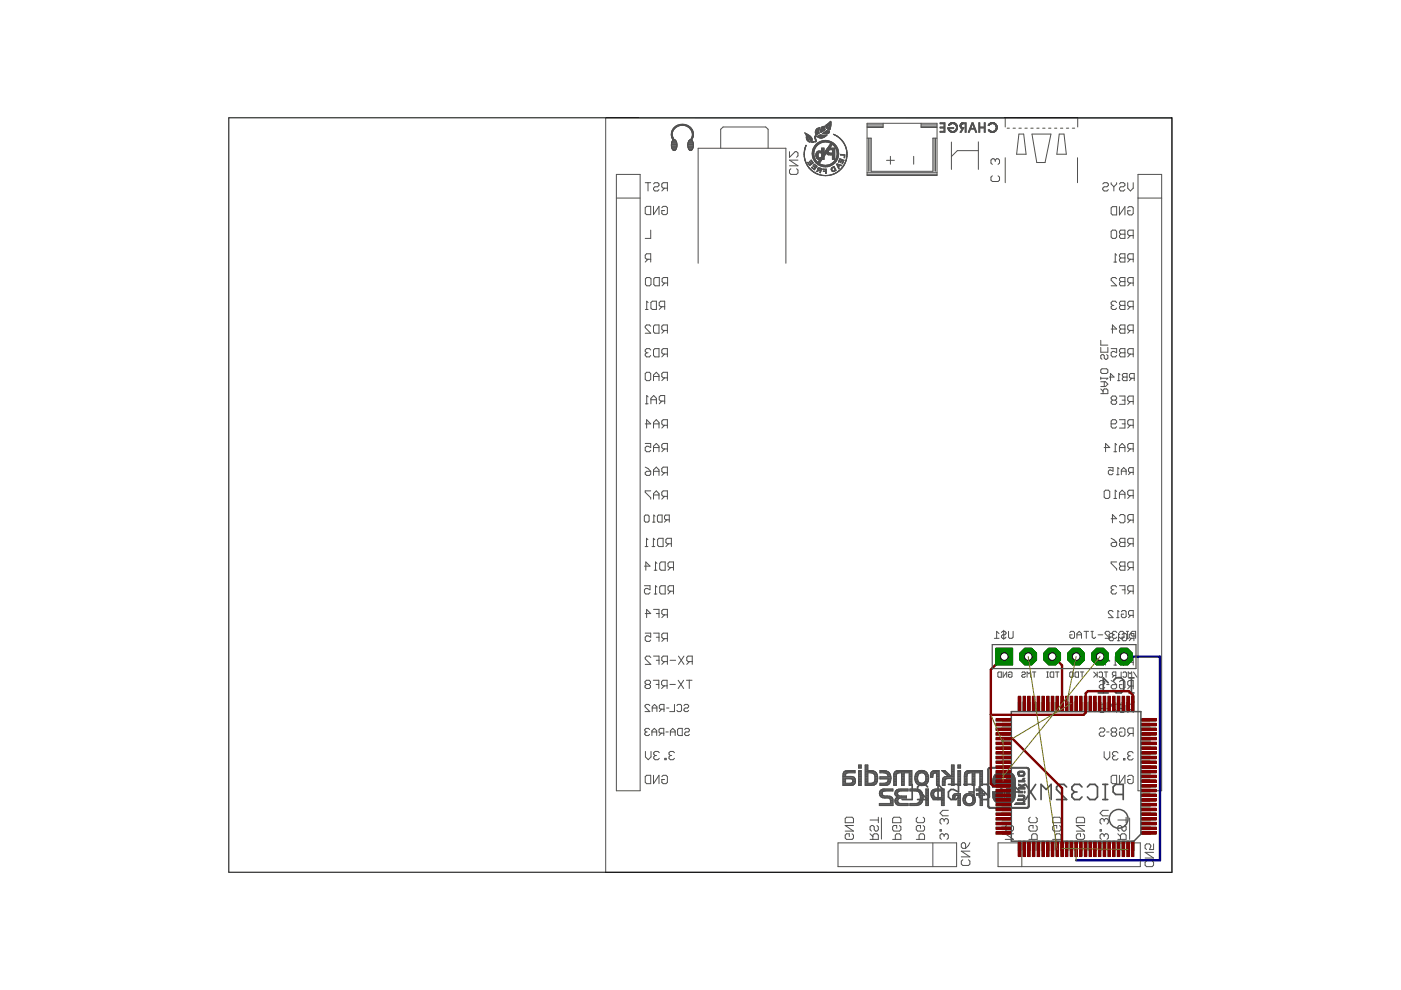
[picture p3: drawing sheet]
<svg xmlns="http://www.w3.org/2000/svg" width="297mm" height="210mm" viewBox="0 0 297 210" stroke-linecap="round" stroke-linejoin="round" font-family="sans-serif">
<g fill="none" stroke="#505050" stroke-width=".36">
<path d="M232.8 146.9h2.2M235 144.8l-1.1-1.1v3.2M236.1 144.3l.5-.6h1.1l.6 .6v2.1l-.6 .5h-1.1l-.5-.5M239.4 146.9h1M239.4 143.7h1M239.9 143.7v3.2M193.4 166.3v3.2h-2.1M196.7 166.9l-.5-.6h-1.1l-.6 .6v.5l2.2 2.1h-2.2M197.8 169.5h2.1M199.9 167.4l-1-1.1v3.2M201.1 166.3h2.1v1.6l-1-.5h-.6l-.5 .5v1.1l.5 .5h1.1l.5-.5M204.4 166.3h2.1v3.2"/>
<path d="M205.4 167.9h1.1M207.6 166.9l.6-.6h1l.6 .6v2.1M207.6 166.9v2.1l.6 .5h1l.6-.5M207.6 166.9l2.2 2.1M210.9 166.3l1.1 .6 1 1M211.4 167.9h1.6v1.1l-.5 .5h-1.1l-.5-.5v-.6zM214.2 167.9h2.1l-1.6-1.6v3.2M217.4 166.3l2.2 3.2M219.6 166.3l-2.2 3.2M220.7 169.5v-3.2l1.1 1.1 1.1-1.1v3.2M226.1 166.9l-.5-.6h-1.1l-.5 .6v.5l2.1 2.1h-2.1M227.8 167.9l-.5 .5v.6l.5 .5h1.1l.5-.5"/>
<path d="M227.8 167.9h.5M229.4 166.9l-.5-.6h-1.1l-.5 .6v.5l.5 .5M230.5 166.9l.6-.6h1.1l.5 .6v2.1l-.5 .5h-1.1l-.6-.5M233.8 166.3h1.1M233.8 169.5h1.1M234.3 166.3v3.2M238.1 168.4h-1.6l-.5-.5v-1l.5-.6h1.6v3.2"/>
</g>
<g fill="none" stroke="#505050" stroke-width=".21">
<path d="M128.4 25.1v159.9h120.1M128.4 25h120.1M130.7 37h5v130.7h-5zM136.8 38.7h1.2M137.4 38.7v1.8M138.6 39l.3-.3h.5l.3 .3v.3l-.3 .3h-.5l-.3 .3v.3l.3 .3h.5l.3-.3M140.9 39.9l-.6 .6M141.5 39.9h-.9l-.3-.3v-.6l.3-.3h.9v1.8M142.3 28.4h.2M142.3 28.5h.2M142.3 28.7h.3M142.3 28.2h.3"/>
<path d="M142.3 30.8h1.2M142.3 28.8h.3M142.3 30.6h1.2M142.3 30.9h1.2M142.4 30.5v.6M142.4 28.1h.2M142.4 31.1h1.1M142.4 31.1v.1M142.4 30.5h1.1M142.4 30.3h1.1M142.4 31.2h1.1M142.4 31.2l.3 .6h.5"/>
<path d="M142.4 29v.1M142.4 27.9h.2M142.4 30.2v.3M142.4 29.1h.3M142.4 31.4h1M142.4 30.2h1M142.4 29.1l.1 .2M142.5 27.8h.2M142.5 30h.9M142.5 30l-.1 .2M142.5 29.3h.2M142.5 31.5h.9"/>
<path d="M142.5 29.3l.1 .1M142.5 27.6h.3M142.5 28.5l.1 .2M142.6 29.9h.7M142.6 29.4h.2M142.6 28.7l.2 .7M142.6 29.4l.1 .3-.2 .3M142.6 28.1l-.1 .4M142.6 31.7h.7M142.6 27.5l-.2 .5v1M142.6 28.9l-.2 .1M142.6 27.5h.3"/>
<path d="M142.6 27.5a2.48 2.48 0 0 1 4.1 0M142.6 29.8h.1M142.7 29.6h.2M142.7 29.7h.5M142.7 27.3h.3M142.7 31.8h.5M142.8 27.2h.4M142.8 29.4l.4 .4M143 27h.3M143.1 26.9h.5M143.2 29.8l.1 .1M143.3 29.9l.1 .1"/>
<path d="M143.3 26.7h.6M143.4 30l.1 1.1M143.5 31.2l-.3 .6M143.5 31.1v.1M143.6 26.6h2.2M144 26.4h1.3M145.5 26.7h.5M145.8 26.9h.4M145.8 30.8h1.2M145.8 30.6h1.2M145.8 30.6l.1 .6M145.8 31.1h1.2"/>
<path d="M145.8 30.9h1.2M145.8 30.5h1.2M145.9 30.3h1.1M145.9 31.2l.3 .6M145.9 30.3l-.1 .3M145.9 31.2h1.1M145.9 30.2h1M145.9 31.4h1M146 30h.9M146 31.5h.9M146 30l-.1 .3M146 27h.4"/>
<path d="M146 29.9h.8M146.1 29.9l-.1 .1M146.1 27.1l.2 .2M146.1 27.1a2.2 2.2 0 0 0-3.5 1M146.1 31.7h.7M146.1 29.8h.1M146.1 29.8v.1M146.2 29.7h.5M146.2 27.2h.3M146.2 31.8l.4 .1M146.2 31.8h.4M146.3 27.3h.4"/>
<path d="M146.3 27.3l.4 .8M146.5 29.6h.2M146.5 27.5h.2M146.5 27.6h.3M146.6 27.8h.3M146.6 29.3h.3M146.7 29.3l-.2 .3-.4 .2M146.7 27.9h.3M146.7 29.1h.2M146.7 28.1h.3M146.7 29.1v.2M146.7 28.1l.1 .4"/>
<path d="M146.7 27.5a1.93 1.93 0 0 1 .2 1.6M146.8 28.9l.2 .1M146.8 28.2h.2M146.8 28.8h.2M146.8 28.4h.2M146.8 28.5l-.1 .6M146.8 28.7h.2M146.8 28.5h.2M146.8 29.4l-.3 .1M146.8 29.4l-.2 .3 .3 .5M146.9 29.3l-.1 .1M146.9 29.1v.2"/>
<path d="M146.9 30.2l.1 .1M147 31.2l-.4 .7M147 30.3v.2M147 31.1v.1M147 30.5v.6M152.8 31.4v-4l.5-.5h9l.6 .5v4M167.4 32.2v1.2l1.2-1.2h.3l.3 .2v.6l-.3 .4M167.7 35.8l-.3 .3v.6l.3 .3h1.2l.3-.3v-.6l-.3-.3M169.2 34h-1.8l1.8 1.2h-1.8M170.5 32.9h.1M170.5 33h.1M170.5 32.4h.1"/>
<path d="M170.5 32.6h.1M170.5 32.8h.1M170.5 32.7h.1M170.5 32.3h.1M170.5 33.1h.1M170.5 33.2h.1M170.5 33.2l.2 .9M170.5 32.2h.1M170.5 32h.1M170.5 33.3h.1M170.5 33.4h.1M170.5 33.5h.1"/>
<path d="M170.5 32v1.2M170.6 31.9h.1M170.6 33.6h.1M170.6 33.2l.3 1.3M170.6 33.7h.1M170.6 31.7h.1M170.6 33.8h.1M170.6 31.6h.1M170.6 32v1.2M170.6 31.6l-.1 .4M170.6 33.9h.1M170.6 31.5h.1"/>
<path d="M170.6 34h.1M170.7 31.3h.1M170.7 31.7l-.1 .3M170.7 34.1h.1M170.7 34.1l.3 .8M170.7 31.3l-.1 .3M170.7 28.3h.1M170.7 31.2h.1M170.7 34.2h.1M170.8 34.3h.1M170.8 31.3l-.1 .4M170.8 31.2h.1"/>
<path d="M170.8 31.1l-.1 .2M170.8 31.1h.1M170.8 34.4h.1M170.8 28.3h.2M170.8 30.9h.1M170.8 34.5h.1M170.8 28.4h.4M170.8 31.1v.2M170.9 28.5l-.3-.3 .9 .4 .6 .7M170.9 28.5v.2M170.9 30.8h.1M170.9 34.6h.1"/>
<path d="M170.9 28.6h.4M170.9 34.5l.7 1.1M170.9 34.7h.1M170.9 29.1h.4M170.9 29.3h.4M170.9 28.7h.2M170.9 28.7v.5M170.9 29.2l.2 .5 .4 .4M170.9 30.8l-.1 .3M171 29.4h.3M171 34.8h.1M171 28.7h.2"/>
<path d="M171 28.9h.2M171 29h.3M171 29.1h.3M171 29.5h.3M171 34.9h.1M171 29.5h.4M171 34.9l.3 .4M171.1 35h.1M171.1 29.7h.3M171.1 35.1h.1M171.2 29.8h.3M171.2 28.7h.3"/>
<path d="M171.2 35.2h.1M171.2 34.5h.2M171.2 29.9h.3M171.3 35.3h.1M171.3 35.3l1.2 1.2M171.3 34.6h.2M171.3 29.3v.2M171.3 28.7l-.2-.1 .2 .7M171.3 28.7l.1 .2M171.3 28.7h.3M171.3 30h.3M171.3 35.4h.1"/>
<path d="M171.3 29.5l.2 .3M171.4 34.7h.1M171.4 28.9l.2 .4M171.4 28.9h.4M171.4 35.5h.1M171.4 29h.5M171.5 34.8h.1M171.5 29.8l.2 .4M171.5 30.1h.1M171.5 35.6h.1M171.5 30.1l.2 .1M171.5 29.1h.5"/>
<path d="M171.5 34.9h.2M171.6 29.3h.5M171.6 35.6l.3 .3M171.6 35.7h.1M171.6 29.3l.1 .2M171.6 29.4h.5M171.6 35h.2M171.6 34.3h.1M171.6 29.5h.6M171.7 35.1h.1M171.7 35.8h.1M171.7 34.4h.1"/>
<path d="M171.7 29.5l.1 .2M171.7 29.5h.5M171.7 30.2h.1M171.7 34.9h.3M171.7 29.7h.5M171.8 34.5h.1M171.8 35.9h.1M171.8 29.7l.1 .2M171.8 29.8h.4M171.9 34.6h.1M171.9 36h.1M171.9 29.9l.2 .3h.4"/>
<path d="M171.9 29.9h.2M171.9 35.9l.3 .3M171.9 34.8h.2M171.9 34l.4 .5M171.9 34l.1-.1 .4 .6-.7 .6M171.9 34h.1M171.9 30h.2M171.9 34.7h.4M172 36.1h.1M172 34.1h.1M172 30.1h.1M172 34.2h.2"/>
<path d="M172 35.5l.7 .5M172.1 35.5h.1M172.1 36.2h.1M172.1 35.6h.2M172.1 30.2h.4M172.1 29.3l.1 .3M172.1 34.3h.2M172.1 34.6h.3M172.1 30.1l.2 .1M172.1 29.9v.2M172.2 29.8l-.1 .1M172.2 36.2l1.1 .7 1.3 .3"/>
<path d="M172.2 32.6l.1 .5M172.2 34.4h.1M172.2 29.6v.2M172.2 32.7h.4M172.2 32.6h.4M172.2 32.8h.4M172.2 32.3h.4M172.2 32.4h.4M172.2 32.5h.4M172.2 36.3h.1M172.2 32.1h.4M172.2 32.2h.4"/>
<path d="M172.2 32.9h.4M172.2 33h.4M172.2 35.7h.2M172.3 32h.3M172.3 33.1l.1 .6M172.3 32l-.1 .6M172.3 33.1h.3M172.3 31.9h.3M172.3 33.2h.3M172.3 34.5l-.3 .2-.3-.5-.1 .1 .3 .4-.2 .2-.5-.4 .5 .6M172.3 34.5h.1M172.3 31.8h.4"/>
<path d="M172.3 33.3h.4M172.3 31.7h.4M172.3 33.4h.4M172.3 36.4h.1M172.4 31.6h.3M172.4 33.5h.3M172.4 35.2h.1M172.4 35.8h.2M172.4 33.6h.4M172.4 31.5h.4M172.4 33.7l.3 .4M172.4 31.4h.4"/>
<path d="M172.4 33.7h.4M172.4 35.3h.2M172.5 36.5h.1M172.5 33.8h.4M172.5 36.5l1.2 .6 1.8 .1M172.5 30.1h.1M172.5 31.3h.4M172.5 35.9h.3M172.5 30.1l-.1 .1M172.6 32.6l.2 1 .4 .6M172.6 31.2h.4M172.6 33.9h.4"/>
<path d="M172.6 34.9h.2M172.6 35.4h.2M172.6 31.1h.4M172.6 34h.4M172.6 36.6h.1M172.6 30.1l-.1 .1M172.7 35.8h.1M172.7 36h.1M172.7 34.1l.3 .5M172.7 31l-.4 1M172.7 31h.4M172.7 34.1h.4"/>
<path d="M172.7 29.1h.2M172.7 35h.2M172.7 35.5h.4M172.7 29.2l.1 .3M172.7 29v.2M172.7 29h.3M172.7 29.2h.2M172.7 29.3h.2M172.7 31.6l-.1 1M172.7 30.9h.5M172.7 34.2h.5M172.7 35.7h.2"/>
<path d="M172.8 29.4h.1M172.8 28.9h.3M172.8 35.6h.2M172.8 36.7h.1M172.8 29.5l.1 .1M172.8 29.5h.1M172.8 29.5h.2M172.8 30.8h.5M172.8 34.3h.5M172.8 35.1l-.2-.2v-.1l.6 .4-.5 .8M172.8 35.1h.2M172.8 35.1l.3 .2-.2 .2-.5-.4-.1 .1 .5 .4-.2 .2-.6-.3"/>
<path d="M172.9 29.6v.1M172.9 29.6h.1M172.9 27.9h.7M172.9 28h.7M172.9 28.1h.7M172.9 28.2h.8M172.9 28.8l.1 .2M172.9 29.7v.4l.2-.1M172.9 29.8h.1M172.9 28.8l-.2 .2M172.9 29.7h.1M172.9 29.9h.2"/>
<path d="M172.9 30h.2M172.9 30.1h.1M172.9 28.3v.1M172.9 27.8h.7M172.9 28.3h.7M172.9 28.4h.5M172.9 34.4h.9M172.9 28.8h.1M172.9 28.4l.1 .2M172.9 30.7h.5M172.9 27.7v.6M172.9 27.7h.7"/>
<path d="M173 31.2l-.3 .4M173 35.4h.1M173 27.6h.6M173 28.5h.2M173 32.9h.4M173 32.8h.4M173 33h.4M173 35.2h.2M173 32.7h.5M173 29v.6M173 29.6l.1 .4M173 32.7v.6"/>
<path d="M173 33.1h.4M173 33.2h.5M173 30.6h.5M173 34.5h.8M173 36.8h.1M173 28.6h.1M173 32.6h.5M173 30.6a2.8 2.8 0 0 1 4.3 .4M173 30.6l-.3 .4M173 27.5h.7M173 32.5a.69 .69 0 0 1 1.2-.3v-.8h.5v2.4M173 32.5h.5"/>
<path d="M173 33.3l.2 .3M173 32.5v.2M173 33.3h.5M173 35.3h.2M173.1 33.4h.5M173.1 32.4h.6M173.1 36.4h.2M173.1 30.5h.6M173.1 34.6h.6M173.1 27.4h.6M173.1 27.4l-.2 .3M173.1 33.5h.6"/>
<path d="M173.1 32.3h1.6M173.2 33.6l.2 .2a.68 .68 0 0 0 .9-.3v.3h-.5M173.2 33.6h1M173.2 36.3h.2M173.2 27.3h.5M173.2 34.7h.6M173.2 36.9h.2M173.2 30.4h.6M173.2 32.2h1M173.2 28.9h1.8M173.2 28.9l.1 .1M173.3 33.7h1.4"/>
<path d="M173.3 29h1.6M173.3 29l.6 .3 .6-.1M173.3 36.2h.3M173.3 36.2l-.2 .1M173.4 30.3h.6M173.4 34.8h.6M173.4 35.7l.1 .4M173.4 35.7l.2-.1 .6 .2M173.4 35.8h.1M173.4 35.9h.1M173.4 27.2h.4M173.4 32.1h.6"/>
<path d="M173.4 35.6h.5M173.4 36h.2M173.4 36.3h-.3M173.4 29.1h1.3M173.4 34.3h.5M173.5 37h.2M173.5 28.8h1.7M173.5 33.8h1.2M173.5 33.2l.2 .3h1M173.5 30.2h.8M173.5 34.9h.8M173.5 34.2h.5"/>
<path d="M173.5 32.5v.7M173.5 36.1l-.2 .1M173.5 36h.3M173.6 34.1h.5M173.6 28l.1 .3-.7 .3M173.6 29.2h.9M173.6 30.5l1.4-.4 1.2 .3-.7 1M173.6 30.5l-.6 .7M173.7 27.1h.1M173.7 28.7h1.6M173.7 27.1h.1l-.2 .9M173.7 27.1l-.6 .3"/>
<path d="M173.7 30.1h1.2M173.7 34h.4M173.7 35h1.1M173.7 32.4h.3M173.7 32.4l-.2 .1M173.7 34.7l.3 .1M173.7 34.7h.1M173.7 33.9h.5M173.8 37.1h.2M173.8 36.2h.1l-.1 .4M173.8 36.2l-.4 .1M173.8 36.2h.3"/>
<path d="M173.8 36.6h.2M173.9 35.1h2.3M173.9 28.6h.1M173.9 30h2.3M173.9 36.4h.1M173.9 35.8h.3M173.9 36.3h.2M173.9 27.7h.7M173.9 27.7l.2 .3M174 27.6h.8M174 27.8h.5M174 27.9h.3"/>
<path d="M174 32.4l.1 .1M174 32.4h.7M174 33.5h.5M174 36h.1M174 27.5h.9M174 28h.1M174 29.3h.2M174 27.4h.9M174 36h.2M174.1 27.3h.8M174.1 35.9h.1M174.1 33.4h.6"/>
<path d="M174.1 33.4h.4M174.1 35.8l-.5-.1-.1 .2M174.1 35.8l-.1 .3-.5-.2M174.1 27.2h.7M174.1 29.9h1.8M174.1 27.1l.7 .1M174.1 32.5h.6M174.1 32.5l.1 .8M174.1 35.2h1.8M174.1 33.3h.5M174.2 27h.6M174.2 37.2h.4"/>
<path d="M174.2 27.1l-.3 .6M174.2 33.3l-.3 .2M174.2 33.3h.5M174.2 32.6h.9M174.2 26.9v.2M174.2 33.2h.5M174.2 32.7h.8M174.2 32h.5M174.2 32.2h.5M174.2 31.8h.5M174.2 31.5h.5M174.2 31.6h.5"/>
<path d="M174.2 31.7h.5M174.2 31.9h.5M174.2 32.1h.5M174.2 33.1h.5M174.2 26.9h.6M174.2 32.9h.5M174.2 32.8h.8M174.2 33h.5M174.2 35.8l-.3 .9-.1-.1M174.3 33.6h.4M174.3 33.1h.5M174.3 33h.5"/>
<path d="M174.4 26.9l.4-.2v.5M174.4 26.9h.1M174.4 26.9h-.2M174.4 32.9h.5M174.5 28.7l-.6-.1-.7 .3M174.5 28.3h.1M174.5 35.3h1M174.5 29.8h1M174.5 26.8h.3M174.6 36.3h.6M174.6 28.2h1.1M174.6 37.2h.9"/>
<path d="M174.7 32.5h.5M174.7 28.1h1.1M174.8 32.4h.4M174.8 27.6l-.7 .4M174.8 27.2l.2 .3-.2 .1M174.8 28l-.5 .3h1M174.8 28h.1M174.8 32.3h.5M174.9 28h.9M174.9 32.2h.5M175 32.1h.4M175 28.9l-.5 .3"/>
<path d="M175 27.9h.9M175 32h.5M175 36.6h.2M175 36.1h.2M175 36h.2M175 35.9v.3M175 36.2h.2M175 36.4h.2M175 36.5h.2M175 36.7h.2M175.1 26.7h.5M175.1 26.8h.4"/>
<path d="M175.1 26.9h.4M175.1 26.6h.5M175.1 31.9h.5M175.1 27h.3M175.1 32.2h.5M175.1 32.1h.5M175.2 26.5h.5M175.2 32h.4M175.2 27.8h.7M175.2 31.9h.5M175.2 32.3h.5M175.2 27.1h.1"/>
<path d="M175.2 32.4h.5M175.2 30.1h1.2M175.2 31.8h.4M175.2 35h1.2M175.2 31.8h.7M175.2 35.9h-.7v-.1h.7v1h-.2v-.4l-.4-.1 .5-.1M175.2 32.5l.5 .4h1.3M175.2 32.5h1.8M175.3 31.7h1.7M175.3 32.6h1.7M175.3 26.4h.4M175.3 28.6h.1"/>
<path d="M175.3 31.6h1.7M175.4 32.7h1.6M175.4 28.6l-.4 .3M175.4 28.6l-.7 .1M175.4 31.5h.5M175.4 26.3h.4M175.4 31.5l-.2 .4v.6M175.4 31.5l1.6-.1v2.4M175.5 31.4h.4M175.5 31.4l-2.1 3-.2-.2M175.5 37.2h.4M175.5 31.5h1.5"/>
<path d="M175.5 27.7h-.2l-.5 .3M175.5 32.8h1.5M175.5 27.3h.5M175.5 31.3h.5M175.5 26.2l-.4 .3v.5M175.6 27.4h.1M175.6 26.2h.3M175.6 27.2h.5M175.6 31.2h.5M175.6 27.7l.1 .1M175.7 27.1h.4M175.7 31.1h.4"/>
<path d="M175.7 26.1h.2M175.7 28.3h-.7M175.7 28.3h.1M175.7 32.3l.5 .2M175.7 31.9v.4M175.7 27h.4M175.7 28.2v.1M175.7 30.2h.8M175.7 31h.5M175.7 34.9h.8M175.7 26.4l-.5 .8-.1-.2M175.8 26.9h.3"/>
<path d="M175.8 26h.2M175.8 28.1l-.1 .1M175.8 28.1h.1M175.8 30.9h.5M175.8 26.8h.3M175.8 26.3l-.1 .1M175.9 26.7h.2M175.9 27.8l-.1 .3M175.9 30.8h.4M175.9 25.9h.1M175.9 27.8h.1M175.9 31.8h1.1"/>
<path d="M175.9 31.8l-.2 .1M175.9 26.6h.3M175.9 30.7h.5M176 26.5h.2M176 26.5l-.4 .7M176 26.4h.2M176 25.9l.1-.2-.6 .5M176 25.9h.1M176 25.9l-.2 .4M176 25.8h.1M176 30.3h.7M176 30.6h1"/>
<path d="M176 34.8h.7M176 26.3h.2M176.1 26.2h.1M176.1 30.5h.8M176.1 27.1l-.1 .3h-.6l.2-.2M176.1 26.1h.1M176.1 37.1h.2M176.1 26l.1-.2v.8M176.1 26l-.1 .5M176.1 26.9v.2M176.1 26h.1M176.1 25.9h.1"/>
<path d="M176.1 30.4h.7M176.2 26.6l-.1 .3M176.2 34.7h.6M176.2 35.8h.2M176.2 35.9h.2M176.2 35.9l.1 .2M176.2 36h.2M176.3 35.7h.1M176.3 36.1l.2 .3 .5-.1M176.3 36.1h.1M176.3 35.6h.2M176.3 36.2h.2"/>
<path d="M176.4 34.6h.5M176.4 37h.2M176.4 36.3h.6M176.4 35.5h.3M176.5 33.7h.5M176.5 33.8h.5M176.5 32.9v.9M176.5 33.5h.5M176.5 33h.5M176.5 33.1h.5M176.5 33.2h.5M176.5 33.3h.5"/>
<path d="M176.5 33.4h.5M176.5 33.6h.5M176.5 32h.5M176.5 32.2h.5M176.5 31.7v.8M176.5 31.9h.5M176.5 32.1h.5M176.5 32.3h.5M176.5 32.4h.5M176.5 34.5h.5M176.5 36.2h.4M176.6 34.4h.5"/>
<path d="M176.6 30.7h.5M176.6 35.4h.3M176.7 35.5l.4 .6M176.7 35.5l-.3 .3 .1 .4M176.7 30.8l-.2-.2-2.8 4.1M176.7 30.8l.5 .7M176.7 28.5h.1M176.7 28.5a4.9 4.9 0 0 1 2.1 1.7M176.7 36.9h.2M176.7 30.8h.5M176.7 34.3h.5M176.7 28.5l.8 .3"/>
<path d="M176.8 28.5h.1M176.8 35.5h.2M176.8 35.3h.1M176.8 30.9h.5M176.8 34.2h.5M176.8 35.6h.2M176.8 35.3l.5 .8-.3 .2M176.8 35.3l-.4 .3-.2 .3M176.9 35.7h.2M176.9 36.2h.2M176.9 31h.5M176.9 34.1h.5"/>
<path d="M177 35.8h.1M177 36.8h.1M177 28.6h.1M177 31.1h.4M177 34h.4M177 35.9h.2M177.1 36h.1M177.1 31.2h.4M177.1 33.9h.4M177.1 36.1l-.2 .1M177.1 36.1h.2M177.1 31.3h.4"/>
<path d="M177.1 33.8h.4M177.1 36.7h.2M177.2 31.4h.4M177.2 33.7h.4M177.2 28.7h.1M177.2 31.5l.3 1.1M177.2 33.6h.4M177.2 31.5h.4M177.3 31.6h.4M177.3 33.5a2.44 2.44 0 0 1-3.3 1.3M177.3 33.5h.4M177.3 31.7h.4"/>
<path d="M177.3 31l.5 1M177.3 34.1a2.81 2.81 0 0 1-4.3 .5M177.3 33.4h.4M177.3 36.6h.2M177.4 31.8h.3M177.4 33.3h.3M177.4 28.8h.1M177.4 34.9h.4M177.4 34.9l.4 .9 .1-.1-.1-.3 .3-.3 .3 .1M177.4 34.9l.1-.2 1 .4M177.4 31.9h.3M177.4 33.2h.3"/>
<path d="M177.4 32h.4M177.4 33.1h.4M177.4 34.9h.2M177.4 32.1h.4M177.4 33h.4M177.5 32.8h.3M177.5 32.2h.3M177.5 32.3h.3M177.5 32.9h.3M177.5 34.8h.1M177.5 28.8l.3 .3M177.5 32.7h.3"/>
<path d="M177.5 32.6h.3M177.5 32.6l-.2 .9M177.5 32.4h.3M177.5 32.5h.3M177.5 35.1h.1M177.5 36.5h.1M177.5 34.9l.5 .1-.3 .3zM177.5 28.9h.1M177.5 35.2h.2M177.6 35.3h.1M177.6 33.7l-.3 .4M177.6 35.3h.2"/>
<path d="M177.6 36.4h.2M177.7 29h.1M177.7 35.5h.1M177.7 35.6h.2M177.8 32v.6M177.8 33.1l-.2 .6M177.8 34.9h.4M177.8 35.7h.1M177.8 35.3h.1M177.8 36.3h.1M177.8 29.1l.8 .8 .5 .7M177.8 29.1h.1"/>
<path d="M177.8 34.3h.1M177.8 35.8h.1M177.8 32.6v.5M177.8 34.2h.1M177.9 35.2h.1M177.9 34.1h.1M177.9 34.4h.1M177.9 34.4l.2-.6 .3 .1-.2 .6h.1M177.9 34h.1M177.9 36.2h.1M177.9 36.2l-1.1 .7-1.3 .3M177.9 29.2h.1"/>
<path d="M177.9 35.1h.6M177.9 33.9h.2M178 33.8h.4M178 36.1h.1M178 29.3h.1M178 33.7h.2M178.1 33.6l-.3 .8h.1M178.1 33.6l.8 .4M178.1 36h.1M178.1 29.4h.1M178.2 34.4h.1M178.2 32.7l.9 .1v.7l-.1-.1v-.5h-.8z"/>
<path d="M178.2 32.8h.6M178.2 34.3h.2M178.2 34.5h.1M178.2 35.9h.1M178.2 35.9l-.3 .3M178.2 32.9h.9M178.2 29.5h.1M178.3 34.2h.1M178.3 33.9h.4M178.3 34.1h.1M178.3 35.8h.1M178.4 35.2h.1"/>
<path d="M178.4 34h.1M178.4 29.6h.1M178.4 35.7h.1M178.4 29.7h.1M178.5 35.1l-.1 .1M178.5 34l.3 .1M178.5 34l-.2 .5M178.5 35.6h.1M178.5 29.8h.1M178.5 35.6l-.3 .3M178.6 34h.3M178.6 34.7h.1"/>
<path d="M178.6 34.6h.1M178.6 35.5h.1M178.6 30h.1M178.6 34.5h.1M178.6 34.4h.2M178.7 30h.1M178.7 35.4h.1M178.7 34.3h.1M178.7 35.3h.1M178.7 34.2h.2M178.8 30.1h.1M178.8 34.1h.1"/>
<path d="M178.8 35.2l-.3 .4M178.8 35.2h.1M178.8 30.2l.2 .4M178.8 30.2h.1M178.8 35.3a4.6 4.6 0 0 1-3.3 1.9M178.9 35.1h.1M178.9 30.4h.1M178.9 35h.1M178.9 34l-.3 .7h-.1l.3-.6M179 33.3h.1M179 33.4h.1M179 30.5h.1"/>
<path d="M179 34.9h.1M179 33h.1M179 33.1h.1M179 33.2h.1M179 30.6l.3 .6M179 34.8h.1M179 34.9l-.2 .4M179 30.6h.1M179.1 30.6l.4 .9M179.1 30.8h.1M179.1 34.7h.1M179.1 34.6h.1"/>
<path d="M179.2 30.8h.1M179.2 34.5h.1M179.2 30.9h.1M179.2 34.4h.1M179.2 31.1h.1M179.3 34.3h.1M179.3 31.2l.1 .3M179.3 31.2h.1M179.3 34.2h.1M179.3 34.1h.1M179.3 31.3h.1M179.4 31.5h.1"/>
<path d="M179.4 34h.1M179.4 31.6h.1M179.4 33.9h.1M179.4 31.5l.1 .8M179.4 33.8h.1M179.5 33.7h.1M179.5 31.7h.1M179.5 31.5l.1 .8M179.5 32h.1M179.5 31.9h.1M179.5 33.5h.1M179.5 33.6h.1"/>
<path d="M179.5 33.4h.1M179.5 32.2h.1M179.5 32.3h.1M179.5 33.2h.1M179.5 33.3h.1M179.5 33.2l-.3 1.3-.4 .7M179.5 32.9h.1M179.5 32.4h.1M179.5 33h.1M179.5 33.1h.1M179.5 32.6h.1M179.5 32.8h.1"/>
<path d="M179.5 32.3v.9M179.5 32.7h.1M179.6 32.3v.9M179.6 33.2l-.6 1.7M183.8 29.3h.9v7h13.1v-7h.9M183.8 26.5h3.4M183.8 26.8h3.4M183.8 36.6h14.9M183.8 37h14.9M183.8 26.1h14.9v11.1h-14.9zM184.2 29.3v7M184.5 29.3v7"/>
<path d="M187.2 26.1v.9h-3.4M188 34h1.6M188.8 33.1v1.7M193.7 33.1v1.7M195.3 26.5h3.4M195.3 26.8h3.4M195.3 26.1v.9h3.4M198 29.3v7M198.4 29.3v7M199.3 26.2h1M199.3 27h1M199.3 27.9h1"/>
<path d="M200.2 26.5h.1M200.2 27.4h.1M200.2 26.4h.1M200.2 26.8h.1M200.2 27.7h.1M200.2 27.3h.1M200.2 27.6h.1M200.2 26.7h.1M200.3 27.1h-1v-.2h.9v-.7h-.9v-.1h1v1.9h-1v-.2h.9v-.7M201 27.2l1.2 .1v-.2h-1.2l.1 .3M201 27.1h1.2M201 27.4h.3"/>
<path d="M201.1 27.4v.1M201.1 27.5v.1M201.1 26.5h.3M201.1 27.6l.1 .1M201.1 27.6h.3M201.1 26.5h.1M201.1 27.6h.1M201.2 26.4h.3M201.2 26.4h.1M201.2 27.3l.2 .3M201.2 27.3h.1M201.2 27.7l.2 .2"/>
<path d="M201.3 27.4h.1M201.4 26.2h1.2M201.4 27.9l.3 .1M201.4 26.2l-.2 .2M201.4 27.6l.2 .2M201.4 27.6h.1M201.4 27.9h1.2M201.4 26.2h.1M201.4 26.4h.1M201.5 27.7h-.3M201.5 26.1l-.1 .1M201.5 26.4h.1"/>
<path d="M201.5 26.1h.9M201.6 27.8h.1M201.6 26.3l-.5 .2 .1-.1M201.6 27.8l.2 .1M201.6 28h.1M201.7 27.8h.1M201.7 26.3h-.1M201.7 28h.6M201.7 26.2l-.1 .1M201.7 30.1v5.8M201.8 26.2h-.1M201.8 28h.4"/>
<path d="M201.8 26h.1M201.8 27.9h.1M202.1 26.2l.4 .2M202.1 27.9h.1M202.2 26l.1 .1M202.2 26l-.8 .2M202.3 26.3h.1M202.3 28h-.1M202.3 26.1h.1M202.4 28h-.1M202.4 26.1h.1M202.4 27.8h.1"/>
<path d="M202.4 27.8l-.2 .1M202.4 26.3l.1 .1M202.4 28h.1M202.4 26.1l.4 .3M202.5 26.1h.1M202.5 26.4l.2 .2M202.5 27.7h.1M202.6 27.9l-.2 .1M202.6 27.6h.3M202.6 27.9h.1M202.6 26.5h.3M202.6 26.3h.1"/>
<path d="M202.6 26.5v.1M202.7 27.5l-.3 .3M202.7 26.6l.1 .2M202.7 26.6h.1M202.7 27.4v.1M202.7 26.7h.2M202.7 27.8h.1M202.8 27.3l-.1 .1h.2M202.8 26.4h-.3M202.8 27.3h.2M202.8 26.8h.1M202.8 26.8l-.1 .6"/>
<path d="M202.8 26.8h.2M202.8 27.7h-.4M202.8 26.9h.1M202.8 27h.2M202.8 27.1h.2M202.8 27.1v.1M202.8 26.4v.1M202.8 27.6l-.2 .3M202.8 26.5l.1 .1M202.9 26.5h.1M202.9 26.5v.1M202.9 26.6l.1 .1"/>
<path d="M202.9 26.6v.1M202.9 26.7l.1 .1M203 27.1l-.2 .5M203 26.8v.3M203 27h.1M203.6 26.7h.2M203.6 26.8l.1 .2M203.6 26.5h.1M203.6 26.4h.3M203.6 26.4h.1M203.7 27.9h.2M203.7 26.4l-.1 .5"/>
<path d="M203.7 26.3h.1M203.7 27.1h.7M203.8 26.2h1M203.8 27.7h.2M203.8 26.2h.1M203.8 26.2l-.2 .2M203.8 26.8l.3 .3M203.8 26.6v.2h-.2M203.8 26.5v.1M203.8 27.2h.1M203.8 26.5h-.2M203.8 26.5h.1"/>
<path d="M203.8 26.4l.1 .1M203.8 26.9h.1M203.9 27.6h.2M203.9 26.1h.1M203.9 26.4h.1M203.9 26.1h.9v1.9h-.2v-1.8l-.5 .1M203.9 26.1l-.1 .1M203.9 27.2h.1M203.9 26.3v.1M203.9 27.4h.3M203.9 27h-.3l.3 .2 .4 .1M204 26.3h-.1"/>
<path d="M204 26.1h.1M204 26.3h.1M204 27l.4 .1-.6 .9h-.2l.4-.8M204.1 26.1h-.1M204.1 26.3h.1M204.1 26.3h-.2M204.1 26.2l.1 .1M204.6 26.5h.2M204.6 27.4h.2M204.6 26.4h.2M204.6 27h.2M204.6 26.8h.2"/>
<path d="M204.6 27.1h.2M204.6 27.7h.2M204.6 27.9h.2M204.6 27.3h.2M204.6 27.6h.2M204.6 26.7h.2M205.4 27.9h.2M205.4 27.7h.2M205.5 27.6h.2M205.5 27.4h1.3M205.6 27.3h1.2M205.7 27.1h.2"/>
<path d="M205.7 27h.2M205.8 27.4l-.3 .6h-.2l.8-1.9h.2l.8 1.9h-.2l-.3-.6M205.8 26.8h.2M205.8 26.7h.2M205.8 27.2l.4-1 .4 1M205.9 26.5h.2M206 26.4h.1M206 26.2h.4M206.2 26.4h.2M206.3 26.5h.2M206.4 26.7h.1M206.4 26.8h.2"/>
<path d="M206.5 27h.2M206.5 27.1h.2M206.7 27.6h.2M206.8 27.7h.1M206.8 27.9h.2M207.4 31.9h-4.4l-1.3 1.3M207.4 30.1v5.8M207.5 26.5h.2M207.5 27.4h.2M207.5 26.2h.2M207.5 26.4h.2M207.5 27h1.4"/>
<path d="M207.5 26.8h.2M207.5 27.1h1.4M207.5 27.7h.2M207.5 27.9h.2M207.5 27.3h.2M207.5 27.6h.2M207.5 26.7h.2M207.7 27.1v.9h-.2v-1.9h.2v.8h1v-.8h.2v1.9h-.2v-.9M208.7 26.5h.2M208.7 27.4h.2M208.7 26.2h.2M208.7 26.4h.2"/>
<path d="M208.7 26.8h.2M208.7 27.7h.2M208.7 27.9h.2M208.7 27.3h.2M208.7 27.6h.2M208.7 26.7h.2M209.5 26.5h.3M209.5 27.5l.3 .1M209.5 27.5l.1 .1M209.6 27.6l.1 .1M209.6 27.6v.1M209.7 27.7l.3 .1"/>
<path d="M209.7 27.7v.1M209.7 27.8h.1M209.7 27.8l.3 .2M209.7 26.3h.1M209.8 27.5v.1M209.8 26.2h1.2M209.8 27.6h.1M209.8 27.6l.1 .1M209.8 26.2h-.1M209.8 26.5h.1M209.9 27.9l.1 .1M209.9 26.4l-.3 .1"/>
<path d="M210 27.7l.1 .1M210 28h.1M210 27.7v.1M210.1 26.3l-.4 .3-.2-.1M210.1 27.8l.1 .1M210.1 28h.1M210.1 28h.6M210.1 27.8h.1M210.2 26.2h-.1M210.2 26.2h.1M210.2 28h.4M210.2 26h.1"/>
<path d="M210.2 27.9h.1M210.3 26.2l-.3 .1M210.4 37.3l-.3 .3v.6l.3 .3h1.2l.3-.3v-.6l-.3-.3M210.6 26.2l.3 .1M210.6 26h.1M210.7 26.1h-.7M210.8 26.1h.1M210.8 27.8h.1M210.8 27.8l-.3 .1M210.8 26.3l.4 .5M210.9 26.1h-.9l-.5 .4M210.9 27.7h.3"/>
<path d="M210.9 27.7l-.1 .1M210.9 26.1h.1M210.9 26.1l.4 .4M211 27.9l-.3 .1M211 34l.3-.3h.3l.3 .3v.6l-.3 .3M211 34l-.3-.3h-.3l-.3 .3v.6l.3 .3M211 34v.2M211 27.9h-1.2M211 27.6h.3M211.1 26.5h.2M211.1 26.3h.1M211.1 26.6v.1"/>
<path d="M211.1 27.4v.1M211.1 27.5l-.2 .2M211.1 26.7h.3M211.2 27.3l-.1 .1h.2M211.2 26.4h-.3M211.2 27.3h.2M211.2 26.8h.1M211.2 27.7l-.2 .2M211.2 26.8h.2M211.2 26.9h.1M211.2 26.8l-.1 .6M211.2 27h.2"/>
<path d="M211.2 27.1h.2M211.2 27.1v.1M211.2 26.4v.1M211.3 26.5h.1M211.3 26.5v.1M211.3 26.6l.1 .1M211.4 26.7v.1M211.4 26.8v.2M211.4 27l-.2 .7M213.1 26.9v-2h15.4v2M213.1 33.4v5.3M213.5 27.2h.5"/>
<path d="M214.8 27.2h.5M216 28.4h1l.6 4.3h-2.1zM216 27.2h.5M217.3 27.2h.5M218.5 27.2h.6M218.8 28.4h4l-1.2 6.1h-1.8zM219.8 27.2h.5M221.1 27.2h.5M222.3 27.2h.5M223.6 27.2h.5M224.6 28.4h1l.5 4.3h-2zM224.8 27.2h.5"/>
<path d="M226.1 27.2h.5M227.4 27.2h.5M228.5 33.4v5.3M233.8 39l.3-.3h.6l.3 .3v.3l-.3 .3h-.6l-.3 .3v.3l.3 .3h.6l.3-.3M235.6 38.7v.3l.6 .6M236.2 39.6v.9M236.7 38.7v.3l-.5 .6M237.3 39l.3-.3h.6l.3 .3v.3l-.3 .3h-.6l-.3 .3v.3l.3 .3h.6l.3-.3M239.1 38.7v1.2l.6 .6 .6-.6v-1.2M241.3 37h5v130.7h-5zM248.5 25.2v159.7M130.7 42h5"/>
<path d="M136.8 44l.3-.2h.9v1.7h-.9l-.3-.3zM136.8 59.1l.3-.3h.6l.3 .3v1.2l-.3 .3h-.6l-.3-.3zM137.4 55l-.6 .6M138 48.8v1.7h-1.2M138 55h-.9l-.3-.3v-.6l.3-.3h.9v1.8M138.6 43.8v1.7l1.1-1.7v1.7M138.6 59.1l.3-.3h.9v1.8h-.9l-.3-.3zM140.3 44l.3-.2h.6l.3 .2v1.2l-.3 .3h-.6l-.3-.3v-.6h.6M148 55.8v-24.4h18.6v24.4M235.6 49.1l.3-.3h.6l.2 .3v1.1l-.2 .3h-.6l-.3-.3zM235.6 44.1l.3-.3h.8v1.8h-.8l-.3-.3zM236.2 55.6h.5"/>
<path d="M236.7 54.1l-.2-.3v1.8M236.7 59.1l-.2-.3h-.6l-.3 .3v.3l1.1 1.2h-1.1M237.3 43.8v1.8l1.2-1.8v1.8M237.3 49.1l.3-.3h.9v1.7h-.9l-.3-.3v-.2l.3-.3-.3-.3zM237.3 59.1l.3-.3h.9v1.8h-.9l-.3-.3v-.3l.3-.3-.3-.3zM237.6 53.8h.9v1.8h-.9l-.3-.3v-.3l.3-.3-.3-.3v-.3zM237.6 59.7h.9M237.6 49.7h.9M237.6 54.7h.9M239.1 44.1l.3-.3h.6l.3 .3v1.2l-.3 .3h-.6l-.3-.3v-.6h.6M239.7 50l-.6 .5M239.7 55l-.6 .6"/>
<path d="M240.3 50h-.9l-.3-.3v-.6l.3-.3h.9v1.7M240.3 55h-.9l-.3-.3v-.6l.3-.3h.9v1.8M241.3 42h5M136.8 65.6h.6M137.1 78.9h.6l.3 .3v1.2l-.3 .3h-.6l-.3-.3v-1.2zM137.1 74.8l-.3 .3v.3l.3 .3h.6l.3-.3M137.1 74.8h.3M137.4 64.2l-.3-.3v1.7M138 69.2l-.3-.3h-.6l-.3 .3v.3l1.2 1.2h-1.2M138 74.2l-.3-.3h-.6l-.3 .3v.3l.3 .3M138.3 63.9h.9v1.7h-.9l-.3-.3v-1.1zM138.6 69.2l.3-.3h.8v1.8h-.8l-.3-.3z"/>
<path d="M138.6 79.8h1.1M138.9 73.9h.8v1.8h-.8l-.3-.3v-1.2zM140.4 65l-.6 .6M140.9 70.1l-.6 .6M140.9 75.1l-.6 .6M140.9 65h-.8l-.3-.3v-.5l.3-.3h.8v1.7M140.9 60l-.5 .6M141.5 70.1h-.9l-.3-.3v-.6l.3-.3h.9v1.8M141.5 75.1h-.9l-.3-.3v-.6l.3-.3h.9v1.8M141.5 60h-.8l-.3-.3v-.6l.3-.3h.8v1.8M233.4 73.7v1h1.5v-1M233.4 72.2v1h1.5"/>
<path d="M233.4 79.9v.6M233.6 78.2h1l.3 .2v.5l-.3 .3h-1l-.2-.3v-.5zM234.6 75.2l.3 .2v.5l-.3 .3h-.2l-.3-.3v-.5l-.2-.2-.5 .2v.5l.2 .3M235.2 79.9h1l-.8-.7v1.5M235.6 73.9h1.1v.9l-.5-.3h-.3l-.3 .3v.6l.3 .3h.6l.2-.3M235.6 69.8h1.1l-.8-.9v1.8M235.9 64.7l-.3 .3v.3l.3 .3h.6l.2-.3M235.9 64.7h.3M236.7 64.2l-.2-.3h-.6l-.3 .3v.3l.3 .2M237.3 69.2l.3-.3h.9v1.8h-.9l-.3-.3v-.3l.3-.3-.3-.3zM237.4 79.4l-.2-.2v1.5M237.6 63.9h.9v1.7h-.9l-.3-.3v-.3l.3-.3-.3-.2v-.3z"/>
<path d="M237.6 73.9h.9v1.8h-.9l-.3-.3v-.3l.3-.3-.3-.3v-.3zM237.6 64.7h.9M237.6 74.8h.9M237.6 69.8h.9M238.2 79.2h.8v1.5h-.8l-.2-.2v-.3l.2-.3-.2-.2v-.3zM238.2 79.9h.8M239.7 65l-.6 .6M239.7 60l-.6 .6M239.7 75.1l-.6 .6M239.7 70.1l-.6 .6M240.3 60h-.9l-.3-.3v-.6l.3-.3h.9v1.8M240.3 65h-.9l-.3-.3v-.5l.3-.3h.9v1.7"/>
<path d="M240.3 70.1h-.9l-.3-.3v-.6l.3-.3h.9v1.8M240.3 75.1h-.9l-.3-.3v-.6l.3-.3h.9v1.8M136.8 89.9h1.2l-.9-.9v1.8M136.8 94h1.2v.9l-.6-.3h-.3l-.3 .3v.6l.3 .3h.6l.3-.3M136.8 99l.6 .3 .6 .6M136.8 85.6h.6M137.1 99.9h.9v.6l-.3 .3h-.6l-.3-.3v-.3zM137.4 84.2l-.3-.3v1.7M138 85.6v-1.1l.6-.6 .6 .6v1.1M138 84.8h1.2M138.6 80.7v-1.2l.5-.6 .6 .6v1.2M138.6 90.8v-1.2l.5-.6 .6 .6v1.2"/>
<path d="M138.6 95.8v-1.2l.5-.6 .6 .6v1.2M138.6 94.9h1.1M138.6 89.9h1.1M138.6 99.9h1.1M140.4 85l-.6 .6M140.9 80.1l-.6 .6M140.9 90.2l-.6 .6M140.9 95.2l-.6 .6M140.9 85h-.8l-.3-.2v-.6l.3-.3h.8v1.7M141.5 80.1h-.9l-.3-.3v-.6l.3-.3h.9v1.8M141.5 90.2h-.9l-.3-.3v-.6l.3-.3h.9v1.8M141.5 95.2h-.9l-.3-.3v-.6l.3-.3h.9v1.8"/>
<path d="M233.4 83.5h1.5v-.8l-.3-.2h-.5l-.2 .2v.8M233.4 82.5l.5 .5M233.4 80.9h1l.5 .5-.5 .6h-1M233.4 80.2h1.5l-.3 .3M234.1 94.9h1.2l-.9-.9v1.8M234.1 80.9v1.1M235 99.1h1v.8l-.5-.2h-.3l-.2 .2v.5l.2 .2h.5l.3-.2M235.6 89.9h.9l.2-.3v-.3l-.2-.3h-.6l-.3 .3v1.2l.3 .3h.6l.2-.3M235.9 84.8l-.3-.2v-.3l.3-.3h.6l.2 .3v.3l-.2 .2M235.9 84.8l-.3 .3v.3l.3 .3h.6l.2-.3v-.3l-.2-.3M235.9 84.8h.6M236.2 95.8h.5"/>
<path d="M236.7 94.3l-.2-.3v1.8M236.9 80.7h.5M237.3 99.4l-.3-.3v1.5M237.3 84h1.2v1.7h-1.2M237.3 89h1.2v1.8h-1.2M237.3 95.8v-1.2l.6-.6 .6 .6v1.2M237.3 94.9h1.2M237.7 99.9h1.1M237.9 84.8h.6M237.9 89.9h.6M239.7 85.1l-.6 .6M239.7 95.2l-.6 .6"/>
<path d="M239.7 90.2l-.6 .6M240 80.2l-.5 .5M240.3 85.1h-.9l-.3-.3v-.5l.3-.3h.9v1.7M240.3 90.2h-.9l-.3-.3v-.6l.3-.3h.9v1.8M240.3 95.2h-.9l-.3-.3v-.6l.3-.3h.9v1.8M240.5 80.2h-.8l-.2-.3v-.5l.2-.2h.8v1.5M136.6 109.5l.3-.3h.5l.2 .3v.9l-.2 .3h-.5l-.3-.3zM136.8 115.9h.6M137.4 114.4l-.3-.3v1.8M138 104.1h-1.2v.3l1.2 1.1v.3M138.2 115.9h.6M138.4 110.7h.5"/>
<path d="M138.6 100.8v-1.2l.5-.6 .6 .6v1.2M138.6 105.8v-1.1l.5-.6 .6 .6v1.1M138.6 104.9h1.1M138.8 114.4l-.3-.3v1.8M138.9 109.5l-.3-.3v1.5M139.3 119.4l-.3-.3v1.8M139.6 109.2h.8v1.5h-.8l-.2-.3v-.9zM139.7 114.1h.9v1.8h-.9l-.3-.3v-1.2zM140.2 119.1h.8v1.8h-.8l-.3-.3v-1.2zM140.9 100.2l-.6 .6M140.9 105.2l-.6 .6M141.4 110.2l-.5 .5"/>
<path d="M141.5 100.2h-.9l-.3-.3v-.6l.3-.3h.9v1.8M141.5 105.2h-.9l-.3-.3v-.5l.3-.3h.9v1.7M141.8 115.3l-.6 .6M141.9 110.2h-.8l-.2-.2v-.5l.2-.3h.8v1.5M142.3 115.3h-.8l-.3-.3v-.6l.3-.3h.8v1.8M234.1 104.2l.3-.3h.6l.3 .3v1.2l-.3 .3h-.6l-.3-.3zM235.6 110h1.1l-.8-.9v1.7M235.6 114.1l1.1 .9M235.9 115h.8v.6l-.2 .3h-.6l-.3-.3v-.3zM236.2 105.7h.5M236.7 104.2l-.2-.3v1.8M236.7 119.1h-1.1v.3l1.1 1.2v.3"/>
<path d="M236.7 100.6h.6M237.3 105.7v-1.2l.6-.6 .6 .6v1.2M237.3 109.4l.3-.3h.6l.3 .3v1.2l-.3 .2h-.6l-.3-.2M237.3 104.8h1.2M237.6 114.1h.9v1.8h-.9l-.3-.3v-.3l.3-.3-.3-.3v-.3zM237.6 119.1h.9v1.8h-.9l-.3-.3v-.3l.3-.3-.3-.3v-.3zM237.6 115h.9M237.7 100.6v-.9l.6-.6 .5 .6v.9M239.7 105.1l-.6 .6M239.7 115.3l-.6 .6M239.7 110.3l-.6 .5M239.8 100.2l-.5 .4"/>
<path d="M240.3 115.3h-.9l-.3-.3v-.6l.3-.3h.9v1.8M240.3 100.2h-.8l-.2-.3v-.5l.2-.3h.8v1.5M240.3 105.1h-.9l-.3-.3v-.6l.3-.3h.9v1.8M240.3 110.3h-.9l-.3-.3v-.6l.3-.3h.9v1.7M136.6 124.2h1.2v.9l-.9-.3-.3 .3v.5l.3 .3h.6l.3-.3M136.6 120h1.2l-.9-.9v1.8M136.8 130.1h1.2l-.9-.9v1.8M136.8 134.2h1.2v.9l-.6-.3h-.3l-.3 .3v.6l.3 .3h.6l.3-.3M138 139.4l-.3-.3h-.6l-.3 .3v.3l1.2 1.2h-1.2M138.6 134.2h1.1v1.8M138.6 129.2h1.1v1.8M138.6 139.1h1.1v1.8"/>
<path d="M138.7 125.9h.6M138.7 120.9h.6M139.1 135.1h.6M139.1 140h.6M139.1 130.1h.6M139.3 124.5l-.3-.3v1.7M139.9 124.5l.3-.3h.8v1.7h-.8l-.3-.3zM140.9 135.4l-.6 .6M140.9 130.4l-.6 .6M141.5 130.4h-.9l-.3-.3v-.6l.3-.3h.9v1.8M141.5 135.4h-.9l-.3-.3v-.6l.3-.3h.9v1.8M142.1 140h1.2"/>
<path d="M142.2 120.3l-.6 .6M142.2 125.3l-.6 .6M142.8 125.3h-.9l-.3-.2v-.6l.3-.3h.9v1.7M142.8 120.3h-.9l-.3-.3v-.6l.3-.3h.9v1.8M143.8 139.1l1.2 1.8M145 139.1l-1.2 1.8M210.8 135.3h1M211.8 134.3l-.5-.4v1.4M212.3 134.1l.3-.2h.5l.2 .4-.2 .3h-.5l-.3 .5 .3 .2h.5l.2-.2M212.8 133.6v2M213.8 133.9v1.2l.3 .2h.4l.3-.2v-1.2M226.8 134.1l.3-.2h.5l.2 .2v1l-.2 .2h-.5l-.3-.2v-.5h.5"/>
<path d="M228.3 134.6h1M228.3 135.3v-1l.5-.4 .5 .4v1M229.8 133.9h1M230.3 133.9v1.4M231.3 133.9h.5M231.6 133.9v1.2l.2 .2h.3l.2-.2M232.8 134.6h1M235.3 134.1l-.2-.2h-.6l-.2 .2v.2l1 1h-1M235.4 135.1h.2M235.4 135.1l-.3 .2v.3l.3 .2h.5l.2-.2M235.9 125.1l-.3 .2v.3l.3 .3h.6l.2-.3M235.9 125.1h.3"/>
<path d="M236 129.7l-.3-.2h-.5l-.2 .2v.3l1 1h-1M236.1 134.6l-.3 .3 .3 .4h.4l.3-.2M236.1 134.6h.2M236.1 134.6l-.2-.3h-.5l-.3 .3v.2l.3 .3M236.7 139.6l-.2-.3v1.7M236.7 124.5l-.2-.3h-.6l-.3 .3v.3l.3 .3M236.7 131h.6M236.8 134.1l-.3-.2h-.4l-.3 .2 .3 .5M236.9 135.8h.5M237.3 129.7l-.3-.2v1.5M237.3 134.1l.3-.2h.4l.3 .2v1l-.3 .2h-.4l-.3-.2M237.3 124.2h1.2v1.7"/>
<path d="M237.3 139.6l.3-.3h.6l.3 .3v1.1l-.3 .3h-.6l-.3-.3v-.6h.6M237.4 134.6l-.2-.3v1.5M237.6 120h.9M237.7 129.7l.3-.2h.5l.3 .2v1l-.3 .3h-.5l-.3-.3v-.5h.6M237.9 134.6l.2-.3h.6l.2 .3v1l-.2 .2h-.6l-.2-.2v-.5h.5M237.9 125.1h.6M238.8 133.9h.5M238.8 135.3h.5M239 133.9v1.4M239.7 125.3l-.6 .6M239.7 120.3l-.6 .6M239.8 130.5l-.5 .5"/>
<path d="M239.9 135.3l-.5 .5M240.3 120.3h-.9l-.3-.3v-.6l.3-.3h.9v1.8M240.3 125.3h-.9l-.3-.2v-.6l.3-.3h.9v1.7M240.3 130.5h-.8l-.2-.3v-.5l.2-.2h.8v1.5M240.4 135.3h-.7l-.3-.2v-.5l.3-.3h.7v1.5M240.8 134.9h-.7l-.3-.3v-.5l.3-.2h.7v1.4M136.8 159.3v1.2l.6 .6 .6-.6v-1.2M137 155.2h.2M137 155.2l-.3 .2v.3l.3 .3h.5l.2-.3M137.1 145.1l-.3-.3v-.3l.3-.3h.5l.3 .3v.3l-.3 .3M137.1 145.1h.5M137.1 145.1l-.3 .3v.3l.3 .3h.5l.3-.3v-.3l-.3-.3"/>
<path d="M137.7 154.7l-.2-.3h-.5l-.3 .3v.2l.3 .3M137.8 149.6l-.3-.2h-.5l-.2 .2v.3l1 1h-1M138.2 155.2h1M138.2 156v-1.1l.5-.5 .5 .5v1.1M138.3 150.1h1M138.3 150.9v-1l.5-.5 .5 .5v1M138.5 144.2h1.2v1.8M139.1 145.1h.6M139.8 159.6l-.3-.3h-.6l-.3 .3v.3l.3 .3M140.2 155.4l-.5 .6M140.3 150.4l-.5 .5M140.7 155.4h-.7l-.3-.2v-.5l.3-.3h.7v1.6"/>
<path d="M140.8 150.4h-.8l-.2-.3v-.5l.2-.2h.8v1.5M140.9 145.4l-.6 .6M140.9 140.3l-.6 .6M141.2 155.2h.5M141.3 150.1h.5M141.4 145.4h-.8l-.3-.3v-.6l.3-.3h.8v1.8M141.5 140.3h-.9l-.3-.3v-.6l.3-.3h.9v1.8M142 145.1h1.2M142.1 155.2h1.1M142.1 156v-1.1l.5-.5 .6 .5v1.1M143 159.6l-.3-.3h-.6l-.3 .3v.3l.3 .3M143 149.4v1.5h-1"/>
<path d="M143.5 149.6l.2-.2h.6l.2 .2v1l-.2 .3h-.6l-.2-.3M143.8 144.2l1.1 1.8M143.9 154.4h.8v1.6h-.8l-.2-.3v-1zM144.9 144.2l-1.1 1.8M145 149.6l.3-.2h.5l.2 .2v.3l-.2 .2h-.5l-.3 .3v.2l.3 .3h.5l.2-.3M145.2 154.7l.2-.3h.5l.3 .5-.3 .3h-.5l-.2 .2v.3l.2 .3h.5l.3-.3M145.5 144.2h1.2M146.1 144.2v1.8M146.2 140.3l-.6 .6M146.8 140.3h-.9l-.3-.3v-.6l.3-.3h.9v1.8M233.1 144.6l.3-.3h.5l.3 .3v.3l-.3 .3h-.5l-.3 .3v.3l.3 .2h.5l.3-.2M233.1 149.6l.3-.3h.5l.3 .3v.3l-.3 .3h-.5l-.3 .3v.3l.3 .3h.5l.3-.3"/>
<path d="M233.1 154.6l.3-.3h.5l.3 .3v.3l-.3 .3h-.5l-.3 .3v.3l.3 .3h.5l.3-.3M234.1 159.4v1.1l.6 .6 .6-.6v-1.1M234.1 140.1h1.2l-.9-.8v1.7M234.6 155.2h.5M234.6 145.1h.5M234.6 150.2h.5M235.6 144.3l.6 .3 .5 .6M235.9 145.2h.8v.6l-.2 .2h-.6l-.3-.2v-.3zM235.9 155.2l-.3-.3v-.3l.3-.3h.6l.2 .3v.3l-.2 .3M235.9 155.2l-.3 .3v.3l.3 .3h.6l.2-.3v-.3l-.2-.3M235.9 155.2h.6M236.2 141h.5"/>
<path d="M236.7 149.3h-1.1v.3l1.1 1.2v.3M237 159.7l-.3-.3h-.5l-.3 .3v.3l.3 .3M237.3 144.6l.3-.3h.6l.3 .3v1.2l-.3 .2h-.6l-.3-.2v-.6h.6M237.3 149.6l.3-.3h.6l.3 .3v1.2l-.3 .3h-.6l-.3-.3v-.6h.6M237.3 154.6l.3-.3h.6l.3 .3v1.2l-.3 .3h-.6l-.3-.3v-.6h.6M239.7 140.4l-.6 .6M239.7 145.5l-.6 .5M239.7 150.5l-.6 .6M239.7 155.5l-.6 .6M240.3 140.4h-.9l-.3-.3v-.5l.3-.3h.9v1.7M240.3 145.5h-.9l-.3-.3v-.6l.3-.3h.9v1.7M240.3 150.5h-.9l-.3-.3v-.6l.3-.3h.9v1.8"/>
<path d="M240.3 155.5h-.9l-.3-.3v-.6l.3-.3h.9v1.8M240.3 159.7l-.3-.3h-.6l-.3 .3v.3l.3 .3M137.1 164.4h.9v1.8h-.9l-.3-.3v-1.2zM138.6 164.4v1.8l1.1-1.8v1.8M138.9 160.2h.3M138.9 160.2l-.3 .3v.3l.3 .3h.6l.3-.3M140.3 164.7l.3-.3h.6l.3 .3v1.2l-.3 .3h-.6l-.3-.3v-.6h.6M140.9 160.8h.3v.3h-.3zM142.1 160.2l-.3 .3v.3l.3 .3h.6l.3-.3M142.1 160.2h.3M177.7 178.7h25.1v5h-25.1zM178.7 166.2h2.6"/>
<path d="M178.7 165.2h.6M178.7 166.5h2.2M178.7 166.3h2.4M178.7 166h.6M178.7 165.8h.6M178.7 165.7h.6M178.7 165.5h.6M178.7 165.4h.6M178.7 165.1h2.6M178.7 165h2.5M178.7 164.8h2.4M178.7 164.6h2"/>
<path d="M178.7 164.5h.6M178.7 164.3h.6M178.7 164.2h.6M178.8 164h.6M178.8 163.9h.9M178.9 163.7h2.4M179 163.6h2.3M179.2 163.4h2.1M179.3 165.1v1l1.2-.1 .3-.3M179.3 164.2l.3-.3h1.7v-.5h-2.1l-.4 .6-.1 2.5 2.3-.1M179.3 164.2v.4M179.5 173.3h1.2l.3 .3v.8h-1.8v-.8z"/>
<path d="M180.2 165.1l.6 .3M180.3 164.6h.4M180.6 166h.7M180.7 176.8l.3 .3v.6l-.3 .3h-1.2l-.3-.3v-.6l.3-.3h.6v.6M180.7 165.2h.7M180.7 165.8h.7M180.7 164.6l.3 .1a1.06 1.06 0 0 1 .3 1.3M180.8 165.7h.6M180.8 165.4h.6M180.8 165.4v.3M180.8 165.5h.6M181 175h-1.8l1.8 1.2h-1.8"/>
<path d="M181.3 166l-.3 .4M182 166.2h.6M182 165.2h.6M182 166.5h.6M182 166.3h.6M182 166h.6M182 165.8h.6M182 165.7h.6M182 165.5h.6M182 165.4h.6M182 165.1h.6M182 165h.6"/>
<path d="M182 164.8h.6M182 164.6h.6M182 164.5h.6M182 164.3h.6M182 164.2h.6M182 164h.6M182 163.9h.6M182 163.7h.6M182 163.6h.6M182 163.4h.6M182 162.2h.6v.6h-.6zM182 162.7h.6"/>
<path d="M182 162.5h.6M182 162.4h.6M182 162.2h.6M182 163.4h.6v3.1h-.6zM183.4 166.2h2.4M183.4 165.2h.6M183.4 166.5h2M183.4 166.3h2.3M183.4 166h.6M183.4 165.8h.6M183.4 165.7h.6M183.4 165.5h.6"/>
<path d="M183.4 165.4h.6M183.4 165.1h.6M183.4 165h.6M183.4 164.8h.6M183.4 164.6h.6M183.4 164.5h.6M183.4 164.3h.6M183.4 164.2h.6M183.4 164h.6M183.4 163.9h1.2l.5 .1 .3 .2M183.4 163.7h2.3M183.4 163.6h2.1"/>
<path d="M183.4 163.4h1.8M183.4 162.8h.6M183.4 162.7h.6M183.4 162.5h.6M183.4 162.4h.6M183.4 162.2h.6M183.4 163.3h.6M183.4 163.1h.6M183.4 163h.6M184 163.9v2.2h.7a.91 .91 0 0 0 .8-1.4l-.1-.5M184.5 178h1.7v-.9l-.3-.3h-.5l-.3 .3v.9M184.5 176.8l.6 .6"/>
<path d="M184.5 173.9h1.7M184.8 163.9h1M185 166h.9M185.2 164h.7M185.3 165.8h.6M185.3 164.2h.7M185.4 165.7h.6M185.4 164.3h.6M185.4 165.5h.7M185.5 164.5h.6M185.5 165.4h.6M185.5 165.2h.6"/>
<path d="M185.5 165.1h.6M185.5 165h.6M185.5 164.8h.6M185.5 164.6h.6M185.8 163.9l-.6-.5h-1.2v-1.2h-.6v4.3h1.9l.6-.5M185.8 163.9l.1 .1M185.9 164l.1 .2M185.9 175l.3 .3v.6l-.3 .3h-.3l-.2-.3v-.6l-.3-.3h-.3l-.3 .3v.6l.3 .3M186 164.2a2.51 2.51 0 0 1-.1 1.8M186.2 173.3v1.1M186.4 168.2a1.22 1.22 0 0 0 1.7 1l.5 .1 .2 1h-2.4v.5h2.9v-1.3M186.4 170.6h2.9"/>
<path d="M186.4 170.5h2.9M186.4 168.2h.6M186.5 168.4h.6M186.5 168.1h.5M186.5 168.1l-.1 .1M186.5 168.5h.6M186.5 167.9h.6M186.5 167.9v.2M186.5 168.7h.8M186.5 167.8h.9M186.6 166.2h2M186.6 166.5h1.6"/>
<path d="M186.6 166.3h1.8M186.6 165.1h2.3M186.6 165h2.3M186.6 164.8h2.3M186.6 163.7h1.8M186.6 163.6h1.7M186.6 163.4h1.3M186.6 168.8h2.1M186.6 167.6h2.7M186.8 169h2.2M186.8 167.5h2.5M186.9 173.4v4.5"/>
<path d="M187 168.1l.2 .5M187.1 169.1h2.1M187.2 167.3h2.1M187.2 168.6l.3 .1 1.2 .1M187.3 167.8l2-.1v-.4h-1.8a.9 .9 0 0 0-1 .6M187.3 167.8l-.3 .3M187.5 163.9h1.1M187.8 166h.9M187.8 166l-1.2 .1v.4h1.5l.6-.5M188 164h.7M188 164l.3 .7h-1.7v.5h1.7l-.2 .6M188.1 165.8h.7"/>
<path d="M188.1 165.8l-.3 .2M188.1 164.2h.7M188.2 165.7h.6M188.2 164.3h.6M188.3 165.5h.5M188.3 164.5h.5M188.3 163.6l-1.7-.2v.5l1.4 .1M188.3 163.6l.5 .7M188.3 165.4h.6M188.3 165.2h.6M188.3 164.6h.6M188.5 169.3h.8"/>
<path d="M188.7 169.4h.6M188.7 168.8a.82 .82 0 0 1 .6 .7M188.8 169.6h.5M188.8 170.3h.5M188.8 170.2h.5M188.8 170h.5M188.8 169.9h.5M188.8 169.7h.5M188.8 164.3l.1 .7-.2 1M189.3 178h1.7v-.9l-.3-.3h-.6l-.3 .3v.9M189.5 166.2h.6M189.5 165.2h.6"/>
<path d="M189.5 166.5h.6M189.5 166.3h.6M189.5 166h.6M189.5 165.8h.6M189.5 165.7h.6M189.5 165.5h.6M189.5 165.4h.6M189.5 165.1h.6M189.5 165h.6M189.5 164.8h.6M189.5 164.6h.6M189.5 164.5h.6"/>
<path d="M189.5 164.3h.6M189.5 164.2h.6M189.5 173.3h1.2l.3 .3v.8h-1.7v-.8zM189.5 164h.7M189.6 163.9h.9M189.6 163.7h3.7M189.7 168.2h.6M189.7 168.2l.2 .5M189.7 169.9h.7M189.7 169.7h.7M189.7 168.4h.6M189.7 168.1h.6"/>
<path d="M189.8 163.6l.6-.2h2.9v3.1h-.5v-2.6M189.8 163.6l-.3 .6M189.8 170h.6M189.8 169.6h.6M189.8 167.9h.6M189.8 163.6h3.5M189.8 168.5h.6M189.8 170.2h.7M189.8 169.4h.7M189.8 167.8h.9M189.8 167.7l.7-.4h2v.4l-1.8 .1M189.8 167.7l-.1 .5"/>
<path d="M189.8 169.4l.1 .9M189.9 170.3h.9M189.9 168.7h.6M189.9 168.7l.5 .3-.3 .1M189.9 170.3l.3 .3M189.9 169.3h.8M189.9 167.6h2.6M190 170.5h2.5M190 168.8h2.2M190 163.4h3.3M190.1 169.1h2.1M190.1 167.5h2.4"/>
<path d="M190.1 169.1l-.3 .3M190.2 170.6h2.3M190.2 164l-.1 .4v2.1h-.6v-2.3M190.2 170.6l.3 .2M190.3 169h1.9M190.4 167.9v.7M190.4 168.6l.1 .1M190.5 167.3h2M190.5 163.9h2.8M190.5 163.9l-.3 .1M190.5 170.2l2 .1v.5h-1.9M190.5 168.7l1.7 .1v.4h-1a.63 .63 0 0 0-.8 .7l.1 .3"/>
<path d="M190.5 170.8h.3M190.7 175l.3 .3v.6l-.3 .3h-1.2l-.2-.3v-.6l.2-.3h.6v.6M190.7 167.8l-.3 .1M191.1 166.2h.6M191.1 165.2h.6M191.1 166.5h.6M191.1 166.3h.6M191.1 166h.6M191.1 165.8h.6M191.1 165.7h.6M191.1 165.5h.6M191.1 165.4h.6"/>
<path d="M191.1 165.1h.6M191.1 165h.6M191.1 164.8h.6M191.1 164.6h.6M191.1 164.5h.6M191.1 164.3h.6M191.1 164.2h.6M191.1 164h.6M191.1 163.9v2.6h.6v-2.6M192.8 166.2h.5M192.8 165.2h.5M192.8 166.5h.5"/>
<path d="M192.8 166.3h.5M192.8 166h.5M192.8 165.8h.5M192.8 165.7h.5M192.8 165.5h.5M192.8 165.4h.5M192.8 165.1h.5M192.8 165h.5M192.8 164.8h.5M192.8 164.6h.5M192.8 164.5h.5M192.8 164.3h.5"/>
<path d="M192.8 164.2h.5M192.8 164h.5M192.9 170.6h2.1M192.9 170.5h2.3M192.9 167.6h2.3M192.9 167.5h2.1M192.9 167.3h1.6M194 165h.5M194 165a1.49 1.49 0 0 0 1.1 1.6 1.49 1.49 0 0 0 1.7-.9M194 165.2h.6M194 165.1h.5M194 164.8h.6"/>
<path d="M194 164.6h.6M194 165.4h.6M194 164.6v.4M194 170.8a1.6 1.6 0 0 0 1.7-2.2 1.43 1.43 0 0 0-1.7-1.3h-1.1v.4h1.4a1.43 1.43 0 0 1 .9 1.3 1.43 1.43 0 0 1-.7 1.3h-1.6v.5h1.6M194 164.5h.6M194 165.5h.6M194 164.3h.7M194.1 165.7h.6M194.1 164.2h.7M194.1 165.8h.7M194.1 164h.8M194.2 166h.9"/>
<path d="M194.2 163.9h2.4M194.3 178h1.7v-.9l-.3-.3h-.5l-.3 .3v.9M194.3 166.2h2.2M194.4 163.7h2.1M194.4 170.3h.9M194.4 167.8h.9M194.5 166.3h1.9M194.5 163.6h1.8M194.5 163.6a1.5 1.5 0 0 1 2.3 .7M194.5 163.6l-.3 .4-.2 .6M194.6 173.3l-.3 .3v.6l.3 .2h1.1l.3-.2v-.6l-.3-.3M194.6 165.2l.1 .5 .4 .3"/>
<path d="M194.7 164.3l-.1 .9M194.7 170.2h.8M194.8 166.5h1.3M194.8 167.9h.7M194.8 163.4h1.2M194.9 170h.6M194.9 168.1h.6M195 169.9h.6M195 168.2h.6M195 169.7h.6M195 168.4h.6M195.1 166h.7"/>
<path d="M195.1 168.5h.6M195.1 169.6h.6M195.1 169.4h.6M195.1 168.7h.6M195.1 169.3h.6M195.1 169.1h.6M195.1 169h.6M195.1 168.8h.6M195.2 163.9l-.5 .4M195.6 163.9l.6 .4M195.7 175l.3 .3v.6l-.3 .3h-1.1l-.3-.3v-.6l.3-.3h.6v.6M195.8 166h.9"/>
<path d="M196 164h.7M196 165.8h.7M196.1 164.2h.6M196.2 165.7h.6M196.2 164.3a1.23 1.23 0 0 1-.4 1.7M196.2 164.3h.6M196.2 165.5h.6M196.2 164.5h.6M196.3 165.4h.6M196.3 165.2h.6M196.3 164.6h.6M196.3 165.1h.6"/>
<path d="M196.3 165h.6M196.3 164.8h.6M196.3 167.3h.6v3.5h-.6zM196.3 170.6h.6M196.3 170.5h.6M196.3 170.3h.6M196.3 170.2h.6M196.3 170h.6M196.3 169.9h.6M196.3 169.7h.6M196.3 169.6h.6M196.3 169.4h.6"/>
<path d="M196.3 169.3h.6M196.3 169.1h.6M196.3 169h.6M196.3 168.8h.6M196.3 168.7h.6M196.3 168.5h.6M196.3 168.4h.6M196.3 168.2h.6M196.3 168.1h.6M196.3 167.9h.6M196.3 167.8h.6M196.3 167.6h.6"/>
<path d="M196.3 167.5h.6M196.3 167.3h.6M196.8 164.3l.1 1.1M196.9 165.4l-.1 .3M197.3 164.5v.3h.5v-.3M197.3 164.6h.5M197.3 164.5h.5M197.3 164.3h.5M197.3 164.2h.5M197.3 164h.6M197.3 163.9h1.8M197.4 168.5h.6"/>
<path d="M197.4 168.4h.6M197.4 168.2h.6M197.4 168.7h.6M197.4 163.7h1.7M197.4 168.1h.6M197.4 168.8h.7M197.4 167.9l.6-.6h2.2v3.5h-.6v-1.3h-.9a1.08 1.08 0 0 1-1.3-1.1M197.4 167.9h.7M197.4 167.9v.5M197.5 169h.7M197.5 167.8h.8M197.5 163.6h1.6"/>
<path d="M197.6 169.1h2.6M197.6 167.6h2.6M197.7 169.3h2.5M197.8 178.7v5M197.8 163.4h1.3M197.8 167.5h2.4M197.8 164.2v.3M197.9 169.4h2.3M198 168.1v.3M198.2 167.3h2M198.3 163.9l-.3 .1-.2 .2M198.4 167.8l1.2-.1v1.4h-.9a.61 .61 0 0 1-.7-.7"/>
<path d="M198.4 167.8l-.4 .3M198.5 166.2h.6M198.5 165.2h.6M198.5 166.5h.6M198.5 166.3h.6M198.5 166h.6M198.5 165.8h.6M198.5 165.7h.6M198.5 165.5h.6M198.5 165.4h.6M198.5 165.1h.6M198.5 165h.6"/>
<path d="M198.5 164.8h.6M198.5 164.6h.6M198.5 164.5h.6M198.5 164.3h.6M198.5 164.2h.6M198.5 164h.6M198.5 163.9v2.6h.6v-3.1h-1.3l-.3 .2-.2 .9M199.3 175.9h.3v.3h-.3zM199.6 170.6h.6M199.6 170.5h.6M199.6 170.3h.6M199.6 170.2h.6"/>
<path d="M199.6 170h.6M199.6 169.9h.6M199.6 169.7h.6M199.6 169.6h.6M199.6 169h.6M199.6 168.8h.6M199.6 168.7h.6M199.6 168.5h.6M199.6 168.4h.6M199.6 168.2h.6M199.6 168.1h.6M199.6 167.9h.6"/>
<path d="M199.6 167.8h.6M199.7 163.4h.7M199.8 166.2h.6M199.8 166.5h.6M199.8 166.3h.6M199.8 166h.6M199.8 165.8h.6M199.8 165.7h.6M199.8 165.5h.6M199.8 165.4h.6M199.8 165.2h.7M199.9 165.1h1"/>
<path d="M199.9 163.6h.7M199.9 165h2.4M200 163.7h.7M200.1 164.8h2.2M200.2 177.1l-.3-.3h-.3l-.3 .3v.6l.3 .3M200.2 177.1l.3-.3h.3l.3 .3v.6l-.3 .3M200.2 173.9l-.3-.3h-.3l-.3 .3v.5l.3 .3M200.2 173.9l.3-.3h.3l.3 .3v.5l-.3 .3M200.2 173.9v.3M200.2 177.1v.3M200.2 163.9h.7M200.4 164h.7"/>
<path d="M200.5 164.6h1.8M200.6 164.2h.7M200.7 164.3h.7M200.7 164.6l-.4 .1-.3 .2-.2 .8M200.9 164.5h.7M201 164.6l-1.4-1.2h.8l1.3 1.2v-2.4h.6v4.3h-.6v-1.4l-1.2 .1-.1 .2v1.1h-.6v-.8M201.1 171.8h-1.2l-.6 .6 .6 .6h1.2M201.7 166.2h.6M201.7 165.2h.6M201.7 166.5h.6M201.7 166.3h.6M201.7 166h.6"/>
<path d="M201.7 165.8h.6M201.7 165.7h.6M201.7 165.5h.6M201.7 165.4h.6M201.7 165.1h.6M201.7 164.5h.6M201.7 164.3h.6M201.7 164.2h.6M201.7 164h.6M201.7 163.9h.6M201.7 163.7h.6M201.7 163.6h.6"/>
<path d="M201.7 163.4h.6M201.7 162.8h.6M201.7 162.7h.6M201.7 162.5h.6M201.7 162.4h.6M201.7 162.2h.6M201.7 163.3h.6M201.7 163.1h.6M201.7 163h.6M202 169.1v.3h.5v-.3M202 169.3h.5M202 169.1h.5"/>
<path d="M202 169h.5M202 168.8h.5M202 168.7h.8M202.1 168.5h1.5M202.2 168.4h1.4M203.1 166.2h.6M203.1 165.2h.6M203.1 166.5h.6M203.1 166.3h.6M203.1 166h.6M203.1 165.8h.6M203.1 165.7h.6"/>
<path d="M203.1 165.5h.6M203.1 165.4h.6M203.1 165.1h.6M203.1 165h.6M203.1 164.8h.6M203.1 164.6h.6M203.1 164.5h.6M203.1 164.3h.6M203.1 164.2h.6M203.1 164h.6M203.1 163.9h.6M203.1 163.7h.6"/>
<path d="M203.1 163.6h.6M203.1 163.4h.6M203.1 162.2h.6v.6h-.6zM203.1 162.7h.6M203.1 162.5h.6M203.1 162.4h.6M203.1 162.2h.6M203.1 163.4h.6v3.1h-.6zM203.1 168.7v2.1h.5v-2.6l-1.1 .1-.3 .1-.2 .7M203.1 170.6h.5M203.1 170.5h.5M203.1 170.3h.5"/>
<path d="M203.1 170.2h.5M203.1 170h.5M203.1 169.9h.5M203.1 169.7h.5M203.1 169.6h.5M203.1 169.4h.5M203.1 169.3h.5M203.1 169.1h.5M203.1 169h.5M203.1 168.8h.5M203.6 168.7h-.9l-.2 .4M203.8 179l.3-.3h.3l.3 .3v.9h-.6l-.3-.3z"/>
<path d="M204.2 169.7h.5M204.2 169.6h.5M204.2 169.4h.5M204.2 169.3h.5M204.2 169.2l.2 1.1M204.2 169.9h.5M204.2 169.1h.6M204.2 170h.6M204.3 169h.5M204.3 169a1.33 1.33 0 0 1 1.5-.8 1.33 1.33 0 0 1 1 1.4M204.3 169l-.1 .2M204.3 170.2h.6"/>
<path d="M204.3 168.8h.7M204.4 170.3l.3 .3M204.4 170.3h.7M204.4 168.7h.8M204.4 166.2h.6M204.4 165.2h.6M204.4 166.5h.6M204.4 166.3h.6M204.4 166h.6M204.4 165.8h.6M204.4 165.7h.6M204.4 165.5h.6"/>
<path d="M204.4 165.4h.6M204.4 165.1h.6M204.4 165h.6M204.4 164.8h.6M204.4 164.6h.6M204.4 164.5h.6M204.4 164.3h.6M204.5 164.2h.6M204.5 164h.7M204.5 170.5h2M204.5 163.9h1M204.5 168.5h1.9"/>
<path d="M204.6 163.7h3.7M204.7 170.6h1.6M204.7 169.5l.2 .7M204.7 170.6l.8 .2 .8-.2M204.7 163.6h3.6M204.7 168.4h1.5M204.8 169a.82 .82 0 0 1 1.1-.3 .82 .82 0 0 1 .4 1M204.8 169l-.1 .5M204.9 170.2a.87 .87 0 0 0 1.2 0M205 163.4h3.3M205 170.8h.9M205.2 164l-.2 .6v1.9h-.6l.1-2.3"/>
<path d="M205.3 168.2h.4M205.5 163.9h2.8M205.5 163.9l-.3 .1M205.6 178.7l-.3 .6-.6 .6M205.8 168.7h.7M205.9 170.3h.7M206 168.8h.6M206.1 170.2h.6M206.1 166.2h.6M206.1 165.2h.6M206.1 166.5h.6M206.1 166.3h.6"/>
<path d="M206.1 166h.6M206.1 165.8h.6M206.1 165.7h.6M206.1 165.5h.6M206.1 165.4h.6M206.1 165.1h.6M206.1 165h.6M206.1 164.8h.6M206.1 164.6h.6M206.1 164.5h.6M206.1 164.3h.6M206.1 164.2h.6"/>
<path d="M206.1 164h.6M206.1 163.9v2.6h.6v-2.6M206.1 169h.6M206.2 170h.5M206.2 169.1h.6M206.2 169.9h.6M206.2 169.9l-.1 .3M206.2 169.3h.6M206.3 169.7h.5M206.3 169.6h.5M206.3 169.4h.5M206.3 169.7l-.1 .2"/>
<path d="M206.6 170.3l-.3 .3M206.8 169.9l-.2 .4M206.8 169.6v.3M207 167.6h1.2M207 167.5h1.1M207 167.3h.8M207 168.2h1.8v.4h-1.8zM207 168.5h1.8M207 168.4h1.8M207.7 167.8h.6M207.7 167.8l.1 .1M207.8 166.2h.5"/>
<path d="M207.8 165.2h.5M207.8 166.5h.5M207.8 166.3h.5M207.8 166h.5M207.8 165.8h.5M207.8 165.7h.5M207.8 165.5h.5M207.8 165.4h.5M207.8 165.1h.5M207.8 165h.5M207.8 164.8h.5M207.8 164.6h.5"/>
<path d="M207.8 164.5h.5M207.8 164.3h.5M207.8 164.2h.5M207.8 164h.5M207.8 163.9v2.6h.5v-3.1h-3.2l-.5 .4-.1 .4M207.8 167.9h.5M207.8 167.9v.2M207.8 168.6v2.2h.5v-2.2M207.8 170.6h.5M207.8 170.5h.5M207.8 170.3h.5M207.8 170.2h.5"/>
<path d="M207.8 170h.5M207.8 169.9h.5M207.8 169.7h.5M207.8 169.6h.5M207.8 169.4h.5M207.8 169.3h.5M207.8 169.1h.5M207.8 169h.5M207.8 168.8h.5M207.8 168.1h.5M207.8 168.1v.1M208.2 167.6l.1 .1"/>
<path d="M208.2 167.6l-.3-.3h-.9v.4l.7 .1M208.3 167.7v.2M208.3 167.9v.3M209.4 166.4h.2M209.4 166.3h.2M209.4 166h.2M209.4 165.7h.2M209.4 165.1h.2M209.4 164.8h.2M209.4 164.6h.2M209.4 164.3h.2M209.4 164.2h.2"/>
<path d="M209.4 163.9h.2M209.4 163.6h.2M209.4 163.4h.2M209.4 171v-7.9l.2-.2 .4-.2h7.7l.4 .2 .1 .2v7.9M209.4 166.5h.2M209.4 164.7h.2M209.4 170.6h.2M209.4 170.3h.2M209.4 170h.2M209.4 169.7h.2M209.4 169.2h.2M209.4 169.1h.2"/>
<path d="M209.4 168.8h.2M209.4 168.6h.2M209.4 168.5h.2M209.4 168.2h.2M209.4 167.9h.2M209.4 167.6h.2M209.4 167.5h.2M209.4 167.3h.2M209.4 167.7h.2M209.4 169.5h.2M209.4 170.9h.2M209.4 170.8h.2"/>
<path d="M209.4 170.7h.2M209.4 170.5h.2M209.4 170.4h.2M209.4 170.2h.2M209.4 170.1h.2M209.4 169.9h.2M209.4 169.8h.2M209.4 169.6h.2M209.4 169.4h.2M209.4 169.3h.2M209.4 169h.2M209.4 168.9h.2"/>
<path d="M209.4 168.7h.2M209.4 168.4h.2M209.4 168.3h.2M209.4 168.1h.2M209.4 168h.2M209.4 167.8h.2M209.4 167.4h.2M209.4 167.2h.2M209.4 167.1h.2M209.4 167h.2M209.4 166.9h.2M209.4 166.8h.2"/>
<path d="M209.4 166.7h.2M209.4 166.6h.2M209.4 166.2h.2M209.4 166.1h.2M209.4 165.9h.2M209.4 165.8h.2M209.4 165.6h.2M209.4 165.5h.2M209.4 165.4h.2M209.4 165.3h.2M209.4 165.2h.2M209.4 165h.2"/>
<path d="M209.4 164.9h.2M209.4 164.5h.2M209.4 164.4h.2M209.4 164.1h.2M209.4 164h.2M209.4 163.8h.2M209.4 163.7h.2M209.4 163.5h.2M209.4 163.3h.2M209.4 163.2h.2M209.4 171l.1 .1M209.5 171h.2"/>
<path d="M209.5 163.1h.2M209.5 163h.2M209.5 171.1v.1M209.5 171.1h8.6M209.5 171.2l.3 .1M209.6 162.9h8.5M209.6 171.2h8.4M209.6 163.2v7.7l.2 .3M209.7 162.8h8.3M209.7 163l-.1 .2M209.8 171.3h8.1M209.8 171.3l.2 .1"/>
<path d="M209.9 162.9l-.2 .1M210.4 166.4h4.9M210.4 166.3h4.9M210.4 166h1.9M210.4 166.5h4.9M210.4 168.2h2M210.4 167.9h2M210.4 168.4h2M210.4 168.3h2M210.4 168.1h2M210.4 168h2M210.4 166.6h4.9"/>
<path d="M210.4 166.2h4.9M210.4 166.1h4.9M210.4 165.9h1.9M210.4 166.8h4.9M210.4 166.7h4.9M210.4 168.1v-.2h2l.1 1M210.4 168.1l.2 1.2M210.5 168.6h1.9M210.5 168.7h1.9M210.5 165.8l-.1 1.1h3v1.7M210.5 165.8h1.8M210.5 165.7h1.8"/>
<path d="M210.5 165.6h1.8M210.5 165.5h1.8M210.5 168.8h2M210.5 169h2M210.5 165.4h1.8M210.5 165.3h1.8M210.5 165.2h1.8M210.5 165.1h1.8M210.5 169.1h2M210.6 169.2h2M210.6 165h1.8M210.6 169.3l.1 .1"/>
<path d="M210.6 165l-.1 .8M210.6 164.9h1.8M210.6 169.4h2.1M210.6 164.8h1.8M210.7 169.4h4.4M210.7 169.4l.2 .4M210.7 164.7h1.7M210.7 164.7l-.1 .3M210.7 164.6h1.7M210.7 169.5h4.3M210.8 164.5h1.7M210.8 169.7h4.2"/>
<path d="M210.8 164.4h1.9M210.8 169.8h4.1M210.9 164.3h4M210.9 169.8l.3 .4M210.9 169.8h3.9M211 164.2h3.8M211 164.2l-.3 .5M211 169.9h3.7M211.1 164.1h3.6M211.1 170.1h3.5M211.2 164h3.4M211.2 164l-.2 .2"/>
<path d="M211.2 170.2h3.3M211.2 170.2l1.3 .4M211.3 163.9h3.2M211.4 170.2h2.9M211.5 163.8h2.8M211.6 170.3h2.5M211.6 178.7h30.2v5h-30.2zM211.7 163.7h2.4M211.8 170.5h2M212 163.6h1.8M212.2 170.6h1.2M212.4 164.9l-.1 1.2"/>
<path d="M212.5 168.9l.1 .4 .5 .1M212.5 164.5l.5-.1 .3 .2 .1 1.5M212.5 164.5l-.1 .4M212.6 163.5h.7M213.1 164.4h1.9M213.1 169.4h2M213.3 169.2h1.9M213.3 164.5h1.7M213.3 169.2l-.2 .2M213.3 163.5l.9 .3 .5 .3M213.3 163.5l-1.2 .1-.9 .4M213.3 164.6h1.8"/>
<path d="M213.3 169.1h1.9M213.3 164.7h1.8M213.4 169h1.8M213.4 164.8h1.7M213.4 169.1l-.1 .1M213.4 165.1h1.8M213.4 164.9h1.8M213.4 168.8h1.8M213.4 168.7h1.9M213.4 165.2h1.8M213.4 165h1.8M213.4 167.6h1.9"/>
<path d="M213.4 175l-.3 .3v.6l.3 .3h1.2l.3-.3v-.6l-.3-.3M213.4 166h1.9M213.4 165.5h1.9M213.4 168.6h1.9M213.4 168.2h1.9M213.4 167.9h1.9M213.4 167.7h1.9M213.4 167.3h1.9M213.4 168.4h1.9M213.4 168.3h1.9M213.4 168.1h1.9M213.4 168h1.9"/>
<path d="M213.4 167.8h1.9M213.4 167.4h1.9M213.4 167.2h1.9M213.4 167.1h1.9M213.4 167h1.9M213.4 165.9h1.9M213.4 165.8h1.9M213.4 165.4h1.9M213.4 165.3h1.8M213.4 166.9h1.9M213.4 165.7h1.9M213.4 165.6h1.9"/>
<path d="M213.4 167.5h1.9M213.4 168.6v.5M214.6 170l-.6 .4-.9 .2M214.7 164.1l.2 .2M214.9 176.8h-1.8l1.8 1.2h-1.8M214.9 164.3l.3 .5M215.1 170.6l.3-.4 1.9 .1v.3zM215.1 169.3l-.5 .7M215.1 170.6h2.2M215.2 164.8l.1 .8v3.1M215.2 169.1l-.1 .2M215.2 170.5h2.1"/>
<path d="M215.3 168.7l-.1 .4M215.3 170.3h2M215.7 164.1l.2 .5a1.3 1.3 0 0 0 1.3-.2M215.7 164h.3M215.7 164.1h.1M215.8 163.9h.2M215.8 169.7l1.1 .1M215.8 164.1h.2M215.8 163.8h.4M215.8 163.8l-.1 .3M215.8 169.7h1.3M215.8 164.2h.3"/>
<path d="M215.8 163.7h1.4M215.8 169.5h1.1M215.8 169.5v.2M215.8 169.4h1.3M215.9 164.3h.2M215.9 164.4h1.3M215.9 163.6h1.2M215.9 163.6l.9-.1 .5 .3M215.9 163.6l-.1 .2M215.9 168.8h1.4M215.9 166.4h.6M215.9 166.3h.3"/>
<path d="M215.9 166.5h1.4M215.9 168.6h1.2M215.9 167.9h.9M215.9 167.8h.9v.3h-.9zM215.9 167h1.4v.3h-1.4zM215.9 168.7h1.3M215.9 168h.9M215.9 167.8h.9M215.9 167.2h1.4M215.9 167.1h1.4M215.9 167h1.4M215.9 164.5h1.2"/>
<path d="M216 165.5h1.3M216 165.5l.7-.1 .2-.4h.4l-.6 .5h.6v.3h-1.3zM216 165.7h1.3M216 165.6h1.3M216 164.1l.1 .2M216 164.1h.1M216.1 166.6h1.1M216.1 163.5h.9M216.1 164.3l.6 .1M216.3 166.7h.6M216.5 164.6h.3M216.6 166.8h.1"/>
<path d="M216.6 178.7v5M216.7 165.4h.1M216.8 165.3h.2M216.9 166.4h.4M216.9 163.8h-.7l-.2 .3M216.9 165.2h.2M216.9 169.8h.4M216.9 163.8l.2 .3M216.9 169.5l.4 .3M216.9 165.1h.3M216.9 163.8h.4M216.9 164.3h.4"/>
<path d="M216.9 164.3h-.2M216.9 169.8l.2 .1M217 169h.3M217 169l.1 .1M217 163.9h.3M217 169.4l-1.2 .1M217 170.2h.1M217 169.4h.2M217 164.2h.3M217 169.8h.3M217.1 166.3h.2M217.1 164h.2"/>
<path d="M217.1 170.1h.1M217.1 169.9h.2M217.1 169h.2M217.1 164.1h.2M217.1 164.1l-.2 .2M217.1 169.2l-.1 .2M217.1 169.2h.1M217.1 169.1h.2M217.1 169.1v.1M217.1 167.9h.2M217.1 167.8h.2v.3h-.2zM217.1 168h.2"/>
<path d="M217.1 167.8h.2M217.2 168.7l-.4-.1h-.9v.3l1.1 .1M217.2 168.7l.1 .3M217.3 163.8v.3M217.3 169.9l-.4 .3 .2-.3M217.3 169.8v.1M217.3 166.2h.1M217.3 166.2l-.6 .3-.8-.3v.4l1.1 .4M217.3 166.2v.4l-1 .4M217.3 169l-.2 .4-.2 .1M217.3 164.1l-.1 .3M217.7 162.9l.2 .1"/>
<path d="M217.9 171.3l-.2 .1M217.9 163h.3M217.9 163l.1 .2M218 171h.2M218 163.1h.2M218 166.4h.2M218 166.3h.2M218 166h.2M218 165.7h.2M218 165.1h.2M218 164.8h.2M218 164.6h.2"/>
<path d="M218 164.3h.2M218 164.2h.2M218 163.9h.2M218 163.6h.2M218 163.4h.2M218 166.5h.2M218 164.7h.2M218 170.6h.2M218 170.3h.2M218 170h.2M218 169.7h.2M218 169.2h.2"/>
<path d="M218 169.1h.2M218 168.8h.2M218 168.6h.2M218 168.5h.2M218 168.2h.2M218 167.9h.2M218 167.6h.2M218 167.5h.2M218 167.3h.2M218 167.7h.2M218 169.5h.2M218 170.9h.2"/>
<path d="M218 170.8h.2M218 170.7h.2M218 170.5h.2M218 170.4h.2M218 170.2h.2M218 170.1h.2M218 169.9h.2M218 169.8h.2M218 169.6h.2M218 169.4h.2M218 169.3h.2M218 169h.2"/>
<path d="M218 168.9h.2M218 168.7h.2M218 168.4h.2M218 168.3h.2M218 168.1h.2M218 168h.2M218 167.8h.2M218 167.4h.2M218 167.2h.2M218 167.1h.2M218 167h.2M218 166.9h.2"/>
<path d="M218 166.8h.2M218 166.7h.2M218 166.6h.2M218 166.2h.2M218 166.1h.2M218 165.9h.2M218 165.8h.2M218 165.6h.2M218 165.5h.2M218 165.4h.2M218 165.3h.2M218 165.2h.2"/>
<path d="M218 165h.2M218 164.9h.2M218 164.5h.2M218 164.4h.2M218 164.1h.2M218 164h.2M218 163.8h.2M218 163.7h.2M218 163.5h.2M218 163.3h.2M218 163.2h.2M218 163.2v7.7l-.2 .3"/>
<path d="M218.1 171.2l-.2 .1M218.1 171.2h.1M218.1 178h1.8v-.9l-.3-.3h-.6l-.3 .3v.9M218.2 171.1l-.1 .1M218.2 171v.1M218.4 173.3l-.3 .3v.6l.3 .2h1.2l.3-.2v-.6l-.3-.3M219.6 175l.3 .3v.6l-.3 .3h-1.2l-.3-.3v-.6l.3-.3h.6v.6M223.2 178h1.7v-.9l-.3-.3h-.6l-.2 .3v.9M223.5 173.3h1.1l.3 .3v.8h-1.7v-.8zM224.6 175l.3 .3v.6l-.3 .3h-1.1l-.3-.3v-.6l.3-.3h.5v.6M228.5 173.3h1.2l.3 .3v.8h-1.8v-.8zM229.7 176.8l.3 .3v.6l-.3 .3h-1.2l-.3-.3v-.6l.3-.3h.6v.6"/>
<path d="M230 175h-1.8l1.8 1.2h-1.8M233.2 175.9h.3v.3h-.3zM234.1 173.9v.3M234.1 177.1v.3M234.1 177.1l.3-.3h.3l.3 .3v.6l-.3 .3M234.1 173.9l.3-.3h.3l.3 .3v.5l-.3 .3M234.1 177.1l-.3-.3h-.3l-.3 .3v.6l.3 .3M234.1 173.9l-.3-.3h-.3l-.3 .3v.5l.3 .3M235 171.8h-1.2l-.6 .6 .6 .6h1.2M235.9 164.4h.8v1.8h-.8l-.3-.3v-1.2zM236.2 160.3h.3M236.2 160.3l-.3 .2v.3l.3 .3h.5l.3-.3"/>
<path d="M237 178h1.8v-.9l-.3-.3h-.6l-.3 .3v.9M237 173.9h1.8M237 176.8l.6 .6M237.3 164.4v1.8l1.2-1.8v1.8M238.2 160.8h.3v.3h-.3zM238.5 175l.3 .3v.6l-.3 .3h-.3l-.3-.3v-.6l-.3-.3h-.3l-.3 .3v.6l.3 .3M238.8 173.3v1.1M239.1 164.7l.3-.3h.6l.3 .3v1.2l-.3 .3h-.6l-.3-.3v-.6h.6M239.4 160.3l-.3 .2v.3l.3 .3h.6l.3-.3M239.4 160.3h.3M239.5 173.4v4.6M244.6 178.9v1.2h-.9l.3-.9-.3-.3h-.6l-.3 .3v.6l.3 .3"/>
<path d="M204.1 182.3l-.3 .3v.6l.3 .3h1.2l.3-.3v-.6l-.3-.3M205.6 180.5h-1.8l1.8 1.2h-1.8M243.1 182.5l-.3 .3v.6l.3 .3h1.2l.3-.3v-.6l-.3-.3M244.6 180.7h-1.8l1.8 1.2h-1.8"/>
</g>
<path d="M239.9 148.9h.5v2h-.5z" fill="#505050"/>
<path d="M239.9 148.9h.5v2h-.5z" fill="none" stroke="#505050" stroke-width=".21"/>
<path d="M238.9 148.9h.5v2h-.5z" fill="#505050"/>
<path d="M238.9 148.9h.5v2h-.5z" fill="none" stroke="#505050" stroke-width=".21"/>
<path d="M237.9 148.9h.5v2h-.5z" fill="#505050"/>
<path d="M237.9 148.9h.5v2h-.5z" fill="none" stroke="#505050" stroke-width=".21"/>
<path d="M236.9 148.9h.5v2h-.5z" fill="#505050"/>
<path d="M236.9 148.9h.5v2h-.5z" fill="none" stroke="#505050" stroke-width=".21"/>
<path d="M235.9 148.9h.5v2h-.5z" fill="#505050"/>
<path d="M235.9 148.9h.5v2h-.5z" fill="none" stroke="#505050" stroke-width=".21"/>
<path d="M234.9 148.9h.5v2h-.5z" fill="#505050"/>
<path d="M234.9 148.9h.5v2h-.5z" fill="none" stroke="#505050" stroke-width=".21"/>
<path d="M233.9 148.9h.5v2h-.5z" fill="#505050"/>
<path d="M233.9 148.9h.5v2h-.5z" fill="none" stroke="#505050" stroke-width=".21"/>
<path d="M232.9 148.9h.5v2h-.5z" fill="#505050"/>
<path d="M232.9 148.9h.5v2h-.5z" fill="none" stroke="#505050" stroke-width=".21"/>
<path d="M231.9 148.9h.5v2h-.5z" fill="#505050"/>
<path d="M231.9 148.9h.5v2h-.5z" fill="none" stroke="#505050" stroke-width=".21"/>
<path d="M230.9 148.9h.5v2h-.5z" fill="#505050"/>
<path d="M230.9 148.9h.5v2h-.5z" fill="none" stroke="#505050" stroke-width=".21"/>
<path d="M229.9 148.9h.5v2h-.5z" fill="#505050"/>
<path d="M229.9 148.9h.5v2h-.5z" fill="none" stroke="#505050" stroke-width=".21"/>
<path d="M228.9 148.9h.5v2h-.5z" fill="#505050"/>
<path d="M228.9 148.9h.5v2h-.5z" fill="none" stroke="#505050" stroke-width=".21"/>
<path d="M227.9 148.9h.5v2h-.5z" fill="#505050"/>
<path d="M227.9 148.9h.5v2h-.5z" fill="none" stroke="#505050" stroke-width=".21"/>
<path d="M226.9 148.9h.5v2h-.5z" fill="#505050"/>
<path d="M226.9 148.9h.5v2h-.5z" fill="none" stroke="#505050" stroke-width=".21"/>
<path d="M225.9 148.9h.5v2h-.5z" fill="#505050"/>
<path d="M225.9 148.9h.5v2h-.5z" fill="none" stroke="#505050" stroke-width=".21"/>
<path d="M224.9 148.9h.5v2h-.5z" fill="#505050"/>
<path d="M224.9 148.9h.5v2h-.5z" fill="none" stroke="#505050" stroke-width=".21"/>
<path d="M223.9 148.9h.5v2h-.5z" fill="#505050"/>
<path d="M223.9 148.9h.5v2h-.5z" fill="none" stroke="#505050" stroke-width=".21"/>
<path d="M222.9 148.9h.5v2h-.5z" fill="#505050"/>
<path d="M222.9 148.9h.5v2h-.5z" fill="none" stroke="#505050" stroke-width=".21"/>
<path d="M221.9 148.9h.5v2h-.5z" fill="#505050"/>
<path d="M221.9 148.9h.5v2h-.5z" fill="none" stroke="#505050" stroke-width=".21"/>
<path d="M220.9 148.9h.5v2h-.5z" fill="#505050"/>
<path d="M220.9 148.9h.5v2h-.5z" fill="none" stroke="#505050" stroke-width=".21"/>
<path d="M219.9 148.9h.5v2h-.5z" fill="#505050"/>
<path d="M219.9 148.9h.5v2h-.5z" fill="none" stroke="#505050" stroke-width=".21"/>
<path d="M218.9 148.9h.5v2h-.5z" fill="#505050"/>
<path d="M218.9 148.9h.5v2h-.5z" fill="none" stroke="#505050" stroke-width=".21"/>
<path d="M217.9 148.9h.5v2h-.5z" fill="#505050"/>
<path d="M217.9 148.9h.5v2h-.5z" fill="none" stroke="#505050" stroke-width=".21"/>
<path d="M216.9 148.9h.5v2h-.5z" fill="#505050"/>
<path d="M216.9 148.9h.5v2h-.5z" fill="none" stroke="#505050" stroke-width=".21"/>
<path d="M215.9 148.9h.5v2h-.5z" fill="#505050"/>
<path d="M215.9 148.9h.5v2h-.5z" fill="none" stroke="#505050" stroke-width=".21"/>
<path d="M212.4 152.3h2v.6h-2z" fill="#505050"/>
<path d="M212.4 152.3h2v.6h-2z" fill="none" stroke="#505050" stroke-width=".21"/>
<path d="M212.4 153.4h2v.5h-2z" fill="#505050"/>
<path d="M212.4 153.4h2v.5h-2z" fill="none" stroke="#505050" stroke-width=".21"/>
<path d="M212.4 154.3h2v.6h-2z" fill="#505050"/>
<path d="M212.4 154.3h2v.6h-2z" fill="none" stroke="#505050" stroke-width=".21"/>
<path d="M212.4 155.3h2v.6h-2z" fill="#505050"/>
<path d="M212.4 155.3h2v.6h-2z" fill="none" stroke="#505050" stroke-width=".21"/>
<path d="M212.4 156.3h2v.6h-2z" fill="#505050"/>
<path d="M212.4 156.3h2v.6h-2z" fill="none" stroke="#505050" stroke-width=".21"/>
<path d="M212.4 157.3h2v.6h-2z" fill="#505050"/>
<path d="M212.4 157.3h2v.6h-2z" fill="none" stroke="#505050" stroke-width=".21"/>
<path d="M212.4 158.3h2v.6h-2z" fill="#505050"/>
<path d="M212.4 158.3h2v.6h-2z" fill="none" stroke="#505050" stroke-width=".21"/>
<path d="M212.4 159.3h2v.6h-2z" fill="#505050"/>
<path d="M212.4 159.3h2v.6h-2z" fill="none" stroke="#505050" stroke-width=".21"/>
<path d="M212.4 160.3h2v.6h-2z" fill="#505050"/>
<path d="M212.4 160.3h2v.6h-2z" fill="none" stroke="#505050" stroke-width=".21"/>
<path d="M212.4 161.3h2v.6h-2z" fill="#505050"/>
<path d="M212.4 161.3h2v.6h-2z" fill="none" stroke="#505050" stroke-width=".21"/>
<path d="M212.4 162.3h2v.6h-2z" fill="#505050"/>
<path d="M212.4 162.3h2v.6h-2z" fill="none" stroke="#505050" stroke-width=".21"/>
<path d="M212.4 163.3h2v.6h-2z" fill="#505050"/>
<path d="M212.4 163.3h2v.6h-2z" fill="none" stroke="#505050" stroke-width=".21"/>
<path d="M212.4 164.3h2v.6h-2z" fill="#505050"/>
<path d="M212.4 164.3h2v.6h-2z" fill="none" stroke="#505050" stroke-width=".21"/>
<path d="M212.4 165.3h2v.6h-2z" fill="#505050"/>
<path d="M212.4 165.3h2v.6h-2z" fill="none" stroke="#505050" stroke-width=".21"/>
<path d="M212.4 166.3h2v.6h-2z" fill="#505050"/>
<path d="M212.4 166.3h2v.6h-2z" fill="none" stroke="#505050" stroke-width=".21"/>
<path d="M212.4 167.3h2v.6h-2z" fill="#505050"/>
<path d="M212.4 167.3h2v.6h-2z" fill="none" stroke="#505050" stroke-width=".21"/>
<path d="M212.4 168.3h2v.6h-2z" fill="#505050"/>
<path d="M212.4 168.3h2v.6h-2z" fill="none" stroke="#505050" stroke-width=".21"/>
<path d="M212.4 169.3h2v.6h-2z" fill="#505050"/>
<path d="M212.4 169.3h2v.6h-2z" fill="none" stroke="#505050" stroke-width=".21"/>
<path d="M212.4 170.3h2v.6h-2z" fill="#505050"/>
<path d="M212.4 170.3h2v.6h-2z" fill="none" stroke="#505050" stroke-width=".21"/>
<path d="M212.4 171.3h2v.6h-2z" fill="#505050"/>
<path d="M212.4 171.3h2v.6h-2z" fill="none" stroke="#505050" stroke-width=".21"/>
<path d="M212.4 172.3h2v.6h-2z" fill="#505050"/>
<path d="M212.4 172.3h2v.6h-2z" fill="none" stroke="#505050" stroke-width=".21"/>
<path d="M212.4 173.3h2v.6h-2z" fill="#505050"/>
<path d="M212.4 173.3h2v.6h-2z" fill="none" stroke="#505050" stroke-width=".21"/>
<path d="M212.4 174.3h2v.6h-2z" fill="#505050"/>
<path d="M212.4 174.3h2v.6h-2z" fill="none" stroke="#505050" stroke-width=".21"/>
<path d="M212.4 175.3h2v.6h-2z" fill="#505050"/>
<path d="M212.4 175.3h2v.6h-2z" fill="none" stroke="#505050" stroke-width=".21"/>
<path d="M212.4 176.3h2v.6h-2z" fill="#505050"/>
<path d="M212.4 176.3h2v.6h-2z" fill="none" stroke="#505050" stroke-width=".21"/>
<path d="M215.9 178.4h.5v1.9h-.5z" fill="#505050"/>
<path d="M215.9 178.4h.5v1.9h-.5z" fill="none" stroke="#505050" stroke-width=".21"/>
<path d="M216.9 178.4h.5v1.9h-.5z" fill="#505050"/>
<path d="M216.9 178.4h.5v1.9h-.5z" fill="none" stroke="#505050" stroke-width=".21"/>
<path d="M217.9 178.4h.5v1.9h-.5z" fill="#505050"/>
<path d="M217.9 178.4h.5v1.9h-.5z" fill="none" stroke="#505050" stroke-width=".21"/>
<path d="M218.9 178.4h.5v1.9h-.5z" fill="#505050"/>
<path d="M218.9 178.4h.5v1.9h-.5z" fill="none" stroke="#505050" stroke-width=".21"/>
<path d="M219.9 178.4h.5v1.9h-.5z" fill="#505050"/>
<path d="M219.9 178.4h.5v1.9h-.5z" fill="none" stroke="#505050" stroke-width=".21"/>
<path d="M220.9 178.4h.5v1.9h-.5z" fill="#505050"/>
<path d="M220.9 178.4h.5v1.9h-.5z" fill="none" stroke="#505050" stroke-width=".21"/>
<path d="M221.9 178.4h.5v1.9h-.5z" fill="#505050"/>
<path d="M221.9 178.4h.5v1.9h-.5z" fill="none" stroke="#505050" stroke-width=".21"/>
<path d="M222.9 178.4h.5v1.9h-.5z" fill="#505050"/>
<path d="M222.9 178.4h.5v1.9h-.5z" fill="none" stroke="#505050" stroke-width=".21"/>
<path d="M223.9 178.4h.5v1.9h-.5z" fill="#505050"/>
<path d="M223.9 178.4h.5v1.9h-.5z" fill="none" stroke="#505050" stroke-width=".21"/>
<path d="M224.9 178.4h.5v1.9h-.5z" fill="#505050"/>
<path d="M224.9 178.4h.5v1.9h-.5z" fill="none" stroke="#505050" stroke-width=".21"/>
<path d="M225.9 178.4h.5v1.9h-.5z" fill="#505050"/>
<path d="M225.9 178.4h.5v1.9h-.5z" fill="none" stroke="#505050" stroke-width=".21"/>
<path d="M226.9 178.4h.5v1.9h-.5z" fill="#505050"/>
<path d="M226.9 178.4h.5v1.9h-.5z" fill="none" stroke="#505050" stroke-width=".21"/>
<path d="M227.9 178.4h.5v1.9h-.5z" fill="#505050"/>
<path d="M227.9 178.4h.5v1.9h-.5z" fill="none" stroke="#505050" stroke-width=".21"/>
<path d="M228.9 178.4h.5v1.9h-.5z" fill="#505050"/>
<path d="M228.9 178.4h.5v1.9h-.5z" fill="none" stroke="#505050" stroke-width=".21"/>
<path d="M229.9 178.4h.5v1.9h-.5z" fill="#505050"/>
<path d="M229.9 178.4h.5v1.9h-.5z" fill="none" stroke="#505050" stroke-width=".21"/>
<path d="M230.9 178.4h.5v1.9h-.5z" fill="#505050"/>
<path d="M230.9 178.4h.5v1.9h-.5z" fill="none" stroke="#505050" stroke-width=".21"/>
<path d="M231.9 178.4h.5v1.9h-.5z" fill="#505050"/>
<path d="M231.9 178.4h.5v1.9h-.5z" fill="none" stroke="#505050" stroke-width=".21"/>
<path d="M232.9 178.4h.5v1.9h-.5z" fill="#505050"/>
<path d="M232.9 178.4h.5v1.9h-.5z" fill="none" stroke="#505050" stroke-width=".21"/>
<path d="M233.9 178.4h.5v1.9h-.5z" fill="#505050"/>
<path d="M233.9 178.4h.5v1.9h-.5z" fill="none" stroke="#505050" stroke-width=".21"/>
<path d="M234.9 178.4h.5v1.9h-.5z" fill="#505050"/>
<path d="M234.9 178.4h.5v1.9h-.5z" fill="none" stroke="#505050" stroke-width=".21"/>
<path d="M235.9 178.4h.5v1.9h-.5z" fill="#505050"/>
<path d="M235.9 178.4h.5v1.9h-.5z" fill="none" stroke="#505050" stroke-width=".21"/>
<path d="M236.9 178.4h.5v1.9h-.5z" fill="#505050"/>
<path d="M236.9 178.4h.5v1.9h-.5z" fill="none" stroke="#505050" stroke-width=".21"/>
<path d="M237.9 178.4h.5v1.9h-.5z" fill="#505050"/>
<path d="M237.9 178.4h.5v1.9h-.5z" fill="none" stroke="#505050" stroke-width=".21"/>
<path d="M238.9 178.4h.5v1.9h-.5z" fill="#505050"/>
<path d="M238.9 178.4h.5v1.9h-.5z" fill="none" stroke="#505050" stroke-width=".21"/>
<path d="M239.9 178.4h.5v1.9h-.5z" fill="#505050"/>
<path d="M239.9 178.4h.5v1.9h-.5z" fill="none" stroke="#505050" stroke-width=".21"/>
<path d="M241.9 176.3h2v.6h-2z" fill="#505050"/>
<path d="M241.9 176.3h2v.6h-2z" fill="none" stroke="#505050" stroke-width=".21"/>
<path d="M241.9 175.3h2v.6h-2z" fill="#505050"/>
<path d="M241.9 175.3h2v.6h-2z" fill="none" stroke="#505050" stroke-width=".21"/>
<path d="M241.9 174.3h2v.6h-2z" fill="#505050"/>
<path d="M241.9 174.3h2v.6h-2z" fill="none" stroke="#505050" stroke-width=".21"/>
<path d="M241.9 173.3h2v.6h-2z" fill="#505050"/>
<path d="M241.9 173.3h2v.6h-2z" fill="none" stroke="#505050" stroke-width=".21"/>
<path d="M241.9 172.3h2v.6h-2z" fill="#505050"/>
<path d="M241.9 172.3h2v.6h-2z" fill="none" stroke="#505050" stroke-width=".21"/>
<path d="M241.9 171.3h2v.6h-2z" fill="#505050"/>
<path d="M241.9 171.3h2v.6h-2z" fill="none" stroke="#505050" stroke-width=".21"/>
<path d="M241.9 170.3h2v.6h-2z" fill="#505050"/>
<path d="M241.9 170.3h2v.6h-2z" fill="none" stroke="#505050" stroke-width=".21"/>
<path d="M241.9 169.3h2v.6h-2z" fill="#505050"/>
<path d="M241.9 169.3h2v.6h-2z" fill="none" stroke="#505050" stroke-width=".21"/>
<path d="M241.9 168.3h2v.6h-2z" fill="#505050"/>
<path d="M241.9 168.3h2v.6h-2z" fill="none" stroke="#505050" stroke-width=".21"/>
<path d="M241.9 167.3h2v.6h-2z" fill="#505050"/>
<path d="M241.9 167.3h2v.6h-2z" fill="none" stroke="#505050" stroke-width=".21"/>
<path d="M241.9 166.3h2v.6h-2z" fill="#505050"/>
<path d="M241.9 166.3h2v.6h-2z" fill="none" stroke="#505050" stroke-width=".21"/>
<path d="M241.9 165.3h2v.6h-2z" fill="#505050"/>
<path d="M241.9 165.3h2v.6h-2z" fill="none" stroke="#505050" stroke-width=".21"/>
<path d="M241.9 164.3h2v.6h-2z" fill="#505050"/>
<path d="M241.9 164.3h2v.6h-2z" fill="none" stroke="#505050" stroke-width=".21"/>
<path d="M241.9 163.3h2v.6h-2z" fill="#505050"/>
<path d="M241.9 163.3h2v.6h-2z" fill="none" stroke="#505050" stroke-width=".21"/>
<path d="M241.9 162.3h2v.6h-2z" fill="#505050"/>
<path d="M241.9 162.3h2v.6h-2z" fill="none" stroke="#505050" stroke-width=".21"/>
<path d="M241.9 161.3h2v.6h-2z" fill="#505050"/>
<path d="M241.9 161.3h2v.6h-2z" fill="none" stroke="#505050" stroke-width=".21"/>
<path d="M241.9 160.3h2v.6h-2z" fill="#505050"/>
<path d="M241.9 160.3h2v.6h-2z" fill="none" stroke="#505050" stroke-width=".21"/>
<path d="M241.9 159.3h2v.6h-2z" fill="#505050"/>
<path d="M241.9 159.3h2v.6h-2z" fill="none" stroke="#505050" stroke-width=".21"/>
<path d="M241.9 158.3h2v.6h-2z" fill="#505050"/>
<path d="M241.9 158.3h2v.6h-2z" fill="none" stroke="#505050" stroke-width=".21"/>
<path d="M241.9 157.3h2v.6h-2z" fill="#505050"/>
<path d="M241.9 157.3h2v.6h-2z" fill="none" stroke="#505050" stroke-width=".21"/>
<path d="M241.9 156.3h2v.6h-2z" fill="#505050"/>
<path d="M241.9 156.3h2v.6h-2z" fill="none" stroke="#505050" stroke-width=".21"/>
<path d="M241.9 155.3h2v.6h-2z" fill="#505050"/>
<path d="M241.9 155.3h2v.6h-2z" fill="none" stroke="#505050" stroke-width=".21"/>
<path d="M241.9 154.3h2v.6h-2z" fill="#505050"/>
<path d="M241.9 154.3h2v.6h-2z" fill="none" stroke="#505050" stroke-width=".21"/>
<path d="M241.9 153.4h2v.5h-2z" fill="#505050"/>
<path d="M241.9 153.4h2v.5h-2z" fill="none" stroke="#505050" stroke-width=".21"/>
<path d="M241.9 152.3h2v.6h-2z" fill="#505050"/>
<g fill="none" stroke="#505050" stroke-width=".21">
<path d="M211.8 142.5h.5v1.1h-.5l-.2-.2v-.7zM212.7 142.5v1.1l.7-1.1v1.1M213.8 142.7l.2-.2h.4l.2 .2v.7l-.2 .2h-.4l-.2-.2v-.4h.4M216.6 142.7l.2-.2h.4l.2 .4-.2 .1h-.4l-.2 .4 .2 .2h.4l.2-.2M217.8 143.6v-1.1l.3 .4 .4-.4v1.1M218.9 142.5h.7M219.3 142.5v1.1M221.9 142.5h.4M221.9 143.6h.4M222.1 142.5v1.1M222.8 142.5h.6v1.1h-.6l-.1-.2v-.7zM223.8 142.5h.7"/>
<path d="M224.2 142.5v1.1M227 142.5h.4l.1 .2v.7l-.1 .2h-.4l-.2-.2v-.7zM227.9 142.7l.2-.2h.6v1.1h-.6l-.2-.2zM229 142.5h.8M229.4 142.5v1.1M231.9 142.5l.7 .7M232.4 143l-.5 .6M232.6 142.5v1.1M233 142.7l.2-.2h.4l.1 .2v.7l-.1 .2h-.4l-.2-.2M234.1 142.5h.8M234.5 142.5v1.1M236.2 143.2l-.4 .4"/>
<path d="M236.6 143.2h-.6l-.2-.2v-.3l.2-.2h.6v1.1M237.7 142.5v1.1h-.7M238.1 142.7l.2-.2h.3l.2 .2v.7l-.2 .2h-.3l-.2-.2M239.2 143.6v-1.1l.4 .4 .3-.4v1.1M240.3 142.5l.8 1.1M241.9 152.3h2v.6h-2z"/>
</g>
<g fill="none" stroke="#505050" stroke-width=".32">
<path d="M214.4 150.9h27.5v25.9l-1.5 1.6h-26z"/>
<circle cx="237.2" cy="173.6" r="1.99"/>
</g>
<path d="M239.9 147.6h.5v3h-.5z" fill="#800000"/>
<path d="M239.9 147.6h.5v3h-.5z" fill="none" stroke="#800000" stroke-width=".21"/>
<path d="M238.9 147.6h.5v3h-.5z" fill="#800000"/>
<path d="M238.9 147.6h.5v3h-.5z" fill="none" stroke="#800000" stroke-width=".21"/>
<path d="M237.9 147.6h.5v3h-.5z" fill="#800000"/>
<path d="M237.9 147.6h.5v3h-.5z" fill="none" stroke="#800000" stroke-width=".21"/>
<path d="M236.9 147.6h.5v3h-.5z" fill="#800000"/>
<path d="M236.9 147.6h.5v3h-.5z" fill="none" stroke="#800000" stroke-width=".21"/>
<path d="M235.9 147.6h.5v3h-.5z" fill="#800000"/>
<path d="M235.9 147.6h.5v3h-.5z" fill="none" stroke="#800000" stroke-width=".21"/>
<path d="M234.9 147.6h.5v3h-.5z" fill="#800000"/>
<path d="M234.9 147.6h.5v3h-.5z" fill="none" stroke="#800000" stroke-width=".21"/>
<path d="M233.9 147.6h.5v3h-.5z" fill="#800000"/>
<path d="M233.9 147.6h.5v3h-.5z" fill="none" stroke="#800000" stroke-width=".21"/>
<path d="M232.9 147.6h.5v3h-.5z" fill="#800000"/>
<path d="M232.9 147.6h.5v3h-.5z" fill="none" stroke="#800000" stroke-width=".21"/>
<path d="M231.9 147.6h.5v3h-.5z" fill="#800000"/>
<path d="M231.9 147.6h.5v3h-.5z" fill="none" stroke="#800000" stroke-width=".21"/>
<path d="M230.9 147.6h.5v3h-.5z" fill="#800000"/>
<path d="M230.9 147.6h.5v3h-.5z" fill="none" stroke="#800000" stroke-width=".21"/>
<path d="M229.9 147.6h.5v3h-.5z" fill="#800000"/>
<path d="M229.9 147.6h.5v3h-.5z" fill="none" stroke="#800000" stroke-width=".21"/>
<path d="M228.9 147.6h.5v3h-.5z" fill="#800000"/>
<path d="M228.9 147.6h.5v3h-.5z" fill="none" stroke="#800000" stroke-width=".21"/>
<path d="M227.9 147.6h.5v3h-.5z" fill="#800000"/>
<path d="M227.9 147.6h.5v3h-.5z" fill="none" stroke="#800000" stroke-width=".21"/>
<path d="M226.9 147.6h.5v3h-.5z" fill="#800000"/>
<path d="M226.9 147.6h.5v3h-.5z" fill="none" stroke="#800000" stroke-width=".21"/>
<path d="M225.9 147.6h.5v3h-.5z" fill="#800000"/>
<path d="M225.9 147.6h.5v3h-.5z" fill="none" stroke="#800000" stroke-width=".21"/>
<path d="M224.9 147.6h.5v3h-.5z" fill="#800000"/>
<path d="M224.9 147.6h.5v3h-.5z" fill="none" stroke="#800000" stroke-width=".21"/>
<path d="M223.9 147.6h.5v3h-.5z" fill="#800000"/>
<path d="M223.9 147.6h.5v3h-.5z" fill="none" stroke="#800000" stroke-width=".21"/>
<path d="M222.9 147.6h.5v3h-.5z" fill="#800000"/>
<path d="M222.9 147.6h.5v3h-.5z" fill="none" stroke="#800000" stroke-width=".21"/>
<path d="M221.9 147.6h.5v3h-.5z" fill="#800000"/>
<path d="M221.9 147.6h.5v3h-.5z" fill="none" stroke="#800000" stroke-width=".21"/>
<path d="M220.9 147.6h.5v3h-.5z" fill="#800000"/>
<path d="M220.9 147.6h.5v3h-.5z" fill="none" stroke="#800000" stroke-width=".21"/>
<path d="M219.9 147.6h.5v3h-.5z" fill="#800000"/>
<path d="M219.9 147.6h.5v3h-.5z" fill="none" stroke="#800000" stroke-width=".21"/>
<path d="M218.9 147.6h.5v3h-.5z" fill="#800000"/>
<path d="M218.9 147.6h.5v3h-.5z" fill="none" stroke="#800000" stroke-width=".21"/>
<path d="M217.9 147.6h.5v3h-.5z" fill="#800000"/>
<path d="M217.9 147.6h.5v3h-.5z" fill="none" stroke="#800000" stroke-width=".21"/>
<path d="M216.9 147.6h.5v3h-.5z" fill="#800000"/>
<path d="M216.9 147.6h.5v3h-.5z" fill="none" stroke="#800000" stroke-width=".21"/>
<path d="M215.9 147.6h.5v3h-.5z" fill="#800000"/>
<path d="M215.9 147.6h.5v3h-.5z" fill="none" stroke="#800000" stroke-width=".21"/>
<path d="M239.9 178.6h.5v3h-.5z" fill="#800000"/>
<path d="M239.9 178.6h.5v3h-.5z" fill="none" stroke="#800000" stroke-width=".21"/>
<path d="M238.9 178.6h.5v3h-.5z" fill="#800000"/>
<path d="M238.9 178.6h.5v3h-.5z" fill="none" stroke="#800000" stroke-width=".21"/>
<path d="M237.9 178.6h.5v3h-.5z" fill="#800000"/>
<path d="M237.9 178.6h.5v3h-.5z" fill="none" stroke="#800000" stroke-width=".21"/>
<path d="M236.9 178.6h.5v3h-.5z" fill="#800000"/>
<path d="M236.9 178.6h.5v3h-.5z" fill="none" stroke="#800000" stroke-width=".21"/>
<path d="M235.9 178.6h.5v3h-.5z" fill="#800000"/>
<path d="M235.9 178.6h.5v3h-.5z" fill="none" stroke="#800000" stroke-width=".21"/>
<path d="M234.9 178.6h.5v3h-.5z" fill="#800000"/>
<path d="M234.9 178.6h.5v3h-.5z" fill="none" stroke="#800000" stroke-width=".21"/>
<path d="M233.9 178.6h.5v3h-.5z" fill="#800000"/>
<path d="M233.9 178.6h.5v3h-.5z" fill="none" stroke="#800000" stroke-width=".21"/>
<path d="M232.9 178.6h.5v3h-.5z" fill="#800000"/>
<path d="M232.9 178.6h.5v3h-.5z" fill="none" stroke="#800000" stroke-width=".21"/>
<path d="M231.9 178.6h.5v3h-.5z" fill="#800000"/>
<path d="M231.9 178.6h.5v3h-.5z" fill="none" stroke="#800000" stroke-width=".21"/>
<path d="M230.9 178.6h.5v3h-.5z" fill="#800000"/>
<path d="M230.9 178.6h.5v3h-.5z" fill="none" stroke="#800000" stroke-width=".21"/>
<path d="M229.9 178.6h.5v3h-.5z" fill="#800000"/>
<path d="M229.9 178.6h.5v3h-.5z" fill="none" stroke="#800000" stroke-width=".21"/>
<path d="M228.9 178.6h.5v3h-.5z" fill="#800000"/>
<path d="M228.9 178.6h.5v3h-.5z" fill="none" stroke="#800000" stroke-width=".21"/>
<path d="M227.9 178.6h.5v3h-.5z" fill="#800000"/>
<path d="M227.9 178.6h.5v3h-.5z" fill="none" stroke="#800000" stroke-width=".21"/>
<path d="M226.9 178.6h.5v3h-.5z" fill="#800000"/>
<path d="M226.9 178.6h.5v3h-.5z" fill="none" stroke="#800000" stroke-width=".21"/>
<path d="M225.9 178.6h.5v3h-.5z" fill="#800000"/>
<path d="M225.9 178.6h.5v3h-.5z" fill="none" stroke="#800000" stroke-width=".21"/>
<path d="M224.9 178.6h.5v3h-.5z" fill="#800000"/>
<path d="M224.9 178.6h.5v3h-.5z" fill="none" stroke="#800000" stroke-width=".21"/>
<path d="M223.9 178.6h.5v3h-.5z" fill="#800000"/>
<path d="M223.9 178.6h.5v3h-.5z" fill="none" stroke="#800000" stroke-width=".21"/>
<path d="M222.9 178.6h.5v3h-.5z" fill="#800000"/>
<path d="M222.9 178.6h.5v3h-.5z" fill="none" stroke="#800000" stroke-width=".21"/>
<path d="M221.9 178.6h.5v3h-.5z" fill="#800000"/>
<path d="M221.9 178.6h.5v3h-.5z" fill="none" stroke="#800000" stroke-width=".21"/>
<path d="M220.9 178.6h.5v3h-.5z" fill="#800000"/>
<path d="M220.9 178.6h.5v3h-.5z" fill="none" stroke="#800000" stroke-width=".21"/>
<path d="M219.9 178.6h.5v3h-.5z" fill="#800000"/>
<path d="M219.9 178.6h.5v3h-.5z" fill="none" stroke="#800000" stroke-width=".21"/>
<path d="M218.9 178.6h.5v3h-.5z" fill="#800000"/>
<path d="M218.9 178.6h.5v3h-.5z" fill="none" stroke="#800000" stroke-width=".21"/>
<path d="M217.9 178.6h.5v3h-.5z" fill="#800000"/>
<path d="M217.9 178.6h.5v3h-.5z" fill="none" stroke="#800000" stroke-width=".21"/>
<path d="M216.9 178.6h.5v3h-.5z" fill="#800000"/>
<path d="M216.9 178.6h.5v3h-.5z" fill="none" stroke="#800000" stroke-width=".21"/>
<path d="M215.9 178.6h.5v3h-.5z" fill="#800000"/>
<path d="M215.9 178.6h.5v3h-.5z" fill="none" stroke="#800000" stroke-width=".21"/>
<path d="M211.2 176.3h3v.6h-3z" fill="#800000"/>
<path d="M211.2 176.3h3v.6h-3z" fill="none" stroke="#800000" stroke-width=".21"/>
<path d="M211.2 175.3h3v.6h-3z" fill="#800000"/>
<path d="M211.2 175.3h3v.6h-3z" fill="none" stroke="#800000" stroke-width=".21"/>
<path d="M211.2 174.3h3v.6h-3z" fill="#800000"/>
<path d="M211.2 174.3h3v.6h-3z" fill="none" stroke="#800000" stroke-width=".21"/>
<path d="M211.2 173.3h3v.6h-3z" fill="#800000"/>
<path d="M211.2 173.3h3v.6h-3z" fill="none" stroke="#800000" stroke-width=".21"/>
<path d="M211.2 172.3h3v.6h-3z" fill="#800000"/>
<path d="M211.2 172.3h3v.6h-3z" fill="none" stroke="#800000" stroke-width=".21"/>
<path d="M211.2 171.3h3v.6h-3z" fill="#800000"/>
<path d="M211.2 171.3h3v.6h-3z" fill="none" stroke="#800000" stroke-width=".21"/>
<path d="M211.2 170.3h3v.6h-3z" fill="#800000"/>
<path d="M211.2 170.3h3v.6h-3z" fill="none" stroke="#800000" stroke-width=".21"/>
<path d="M211.2 169.3h3v.6h-3z" fill="#800000"/>
<path d="M211.2 169.3h3v.6h-3z" fill="none" stroke="#800000" stroke-width=".21"/>
<path d="M211.2 168.3h3v.6h-3z" fill="#800000"/>
<path d="M211.2 168.3h3v.6h-3z" fill="none" stroke="#800000" stroke-width=".21"/>
<path d="M211.2 167.3h3v.6h-3z" fill="#800000"/>
<path d="M211.2 167.3h3v.6h-3z" fill="none" stroke="#800000" stroke-width=".21"/>
<path d="M211.2 166.3h3v.6h-3z" fill="#800000"/>
<path d="M211.2 166.3h3v.6h-3z" fill="none" stroke="#800000" stroke-width=".21"/>
<path d="M211.2 165.3h3v.6h-3z" fill="#800000"/>
<path d="M211.2 165.3h3v.6h-3z" fill="none" stroke="#800000" stroke-width=".21"/>
<path d="M211.2 164.3h3v.6h-3z" fill="#800000"/>
<path d="M211.2 164.3h3v.6h-3z" fill="none" stroke="#800000" stroke-width=".21"/>
<path d="M211.2 163.3h3v.6h-3z" fill="#800000"/>
<path d="M211.2 163.3h3v.6h-3z" fill="none" stroke="#800000" stroke-width=".21"/>
<path d="M211.2 162.3h3v.6h-3z" fill="#800000"/>
<path d="M211.2 162.3h3v.6h-3z" fill="none" stroke="#800000" stroke-width=".21"/>
<path d="M211.2 161.3h3v.6h-3z" fill="#800000"/>
<path d="M211.2 161.3h3v.6h-3z" fill="none" stroke="#800000" stroke-width=".21"/>
<path d="M211.2 160.3h3v.6h-3z" fill="#800000"/>
<path d="M211.2 160.3h3v.6h-3z" fill="none" stroke="#800000" stroke-width=".21"/>
<path d="M211.2 159.3h3v.6h-3z" fill="#800000"/>
<path d="M211.2 159.3h3v.6h-3z" fill="none" stroke="#800000" stroke-width=".21"/>
<path d="M211.2 158.3h3v.6h-3z" fill="#800000"/>
<path d="M211.2 158.3h3v.6h-3z" fill="none" stroke="#800000" stroke-width=".21"/>
<path d="M211.2 157.3h3v.6h-3z" fill="#800000"/>
<path d="M211.2 157.3h3v.6h-3z" fill="none" stroke="#800000" stroke-width=".21"/>
<path d="M211.2 156.3h3v.6h-3z" fill="#800000"/>
<path d="M211.2 156.3h3v.6h-3z" fill="none" stroke="#800000" stroke-width=".21"/>
<path d="M211.2 155.3h3v.6h-3z" fill="#800000"/>
<path d="M211.2 155.3h3v.6h-3z" fill="none" stroke="#800000" stroke-width=".21"/>
<path d="M211.2 154.3h3v.6h-3z" fill="#800000"/>
<path d="M211.2 154.3h3v.6h-3z" fill="none" stroke="#800000" stroke-width=".21"/>
<path d="M211.2 153.4h3v.5h-3z" fill="#800000"/>
<path d="M211.2 153.4h3v.5h-3z" fill="none" stroke="#800000" stroke-width=".21"/>
<path d="M211.2 152.3h3v.6h-3z" fill="#800000"/>
<path d="M211.2 152.3h3v.6h-3z" fill="none" stroke="#800000" stroke-width=".21"/>
<path d="M242.1 152.3h3.1v.6h-3.1z" fill="#800000"/>
<path d="M242.1 152.3h3.1v.6h-3.1z" fill="none" stroke="#800000" stroke-width=".21"/>
<path d="M242.1 153.4h3.1v.5h-3.1z" fill="#800000"/>
<path d="M242.1 153.4h3.1v.5h-3.1z" fill="none" stroke="#800000" stroke-width=".21"/>
<path d="M242.1 154.3h3.1v.6h-3.1z" fill="#800000"/>
<path d="M242.1 154.3h3.1v.6h-3.1z" fill="none" stroke="#800000" stroke-width=".21"/>
<path d="M242.1 155.3h3.1v.6h-3.1z" fill="#800000"/>
<path d="M242.1 155.3h3.1v.6h-3.1z" fill="none" stroke="#800000" stroke-width=".21"/>
<path d="M242.1 156.3h3.1v.6h-3.1z" fill="#800000"/>
<path d="M242.1 156.3h3.1v.6h-3.1z" fill="none" stroke="#800000" stroke-width=".21"/>
<path d="M242.1 157.3h3.1v.6h-3.1z" fill="#800000"/>
<path d="M242.1 157.3h3.1v.6h-3.1z" fill="none" stroke="#800000" stroke-width=".21"/>
<path d="M242.1 158.3h3.1v.6h-3.1z" fill="#800000"/>
<path d="M242.1 158.3h3.1v.6h-3.1z" fill="none" stroke="#800000" stroke-width=".21"/>
<path d="M242.1 159.3h3.1v.6h-3.1z" fill="#800000"/>
<path d="M242.1 159.3h3.1v.6h-3.1z" fill="none" stroke="#800000" stroke-width=".21"/>
<path d="M242.1 160.3h3.1v.6h-3.1z" fill="#800000"/>
<path d="M242.1 160.3h3.1v.6h-3.1z" fill="none" stroke="#800000" stroke-width=".21"/>
<path d="M242.1 161.3h3.1v.6h-3.1z" fill="#800000"/>
<path d="M242.1 161.3h3.1v.6h-3.1z" fill="none" stroke="#800000" stroke-width=".21"/>
<path d="M242.1 162.3h3.1v.6h-3.1z" fill="#800000"/>
<path d="M242.1 162.3h3.1v.6h-3.1z" fill="none" stroke="#800000" stroke-width=".21"/>
<path d="M242.1 163.3h3.1v.6h-3.1z" fill="#800000"/>
<path d="M242.1 163.3h3.1v.6h-3.1z" fill="none" stroke="#800000" stroke-width=".21"/>
<path d="M242.1 164.3h3.1v.6h-3.1z" fill="#800000"/>
<path d="M242.1 164.3h3.1v.6h-3.1z" fill="none" stroke="#800000" stroke-width=".21"/>
<path d="M242.1 165.3h3.1v.6h-3.1z" fill="#800000"/>
<path d="M242.1 165.3h3.1v.6h-3.1z" fill="none" stroke="#800000" stroke-width=".21"/>
<path d="M242.1 166.3h3.1v.6h-3.1z" fill="#800000"/>
<path d="M242.1 166.3h3.1v.6h-3.1z" fill="none" stroke="#800000" stroke-width=".21"/>
<path d="M242.1 167.3h3.1v.6h-3.1z" fill="#800000"/>
<path d="M242.1 167.3h3.1v.6h-3.1z" fill="none" stroke="#800000" stroke-width=".21"/>
<path d="M242.1 168.3h3.1v.6h-3.1z" fill="#800000"/>
<path d="M242.1 168.3h3.1v.6h-3.1z" fill="none" stroke="#800000" stroke-width=".21"/>
<path d="M242.1 169.3h3.1v.6h-3.1z" fill="#800000"/>
<path d="M242.1 169.3h3.1v.6h-3.1z" fill="none" stroke="#800000" stroke-width=".21"/>
<path d="M242.1 170.3h3.1v.6h-3.1z" fill="#800000"/>
<path d="M242.1 170.3h3.1v.6h-3.1z" fill="none" stroke="#800000" stroke-width=".21"/>
<path d="M242.1 171.3h3.1v.6h-3.1z" fill="#800000"/>
<path d="M242.1 171.3h3.1v.6h-3.1z" fill="none" stroke="#800000" stroke-width=".21"/>
<path d="M242.1 172.3h3.1v.6h-3.1z" fill="#800000"/>
<path d="M242.1 172.3h3.1v.6h-3.1z" fill="none" stroke="#800000" stroke-width=".21"/>
<path d="M242.1 173.3h3.1v.6h-3.1z" fill="#800000"/>
<path d="M242.1 173.3h3.1v.6h-3.1z" fill="none" stroke="#800000" stroke-width=".21"/>
<path d="M242.1 174.3h3.1v.6h-3.1z" fill="#800000"/>
<path d="M242.1 174.3h3.1v.6h-3.1z" fill="none" stroke="#800000" stroke-width=".21"/>
<path d="M242.1 175.3h3.1v.6h-3.1z" fill="#800000"/>
<path d="M242.1 175.3h3.1v.6h-3.1z" fill="none" stroke="#800000" stroke-width=".21"/>
<path d="M242.1 176.3h3.1v.6h-3.1z" fill="#800000"/>
<path d="M242.1 176.3h3.1v.6h-3.1z" fill="none" stroke="#800000" stroke-width=".21"/>
<path d="M212.9 139.2l-2.8 2.8v24.2l.4 .4h2.2M223.1 139.2h.2l1.9 1.9v8M212.7 156.6h2l10.5 10.5v13M240.2 149.1v-1.7l-.9-.9h-8.6l-.5 .5v4.1l-.5 .5h-19.6" fill="none" stroke="#800000" stroke-width=".51"/>
<circle cx="228.2" cy="139.2" r="1.93" fill="#008000"/>
<circle cx="228.2" cy="139.2" r="1.93" fill="none" stroke="#008000" stroke-width=".21"/>
<circle cx="228.2" cy="139.2" r=".8" fill="#fff"/>
<circle cx="228.2" cy="139.2" r=".8" fill="none" stroke="#000" stroke-width=".21"/>
<path d="M211.1 137.4h3.6v3.6h-3.6z" fill="#008000"/>
<path d="M211.1 137.4h3.6v3.6h-3.6z" fill="none" stroke="#008000" stroke-width=".21"/>
<circle cx="212.9" cy="139.2" r=".8" fill="#fff"/>
<circle cx="212.9" cy="139.2" r=".8" fill="none" stroke="#000" stroke-width=".21"/>
<circle cx="218" cy="139.2" r="1.93" fill="#008000"/>
<circle cx="218" cy="139.2" r="1.93" fill="none" stroke="#008000" stroke-width=".21"/>
<circle cx="218" cy="139.2" r=".8" fill="#fff"/>
<circle cx="218" cy="139.2" r=".8" fill="none" stroke="#000" stroke-width=".21"/>
<circle cx="223.1" cy="139.2" r="1.93" fill="#008000"/>
<circle cx="223.1" cy="139.2" r="1.93" fill="none" stroke="#008000" stroke-width=".21"/>
<circle cx="223.1" cy="139.2" r=".8" fill="#fff"/>
<circle cx="223.1" cy="139.2" r=".8" fill="none" stroke="#000" stroke-width=".21"/>
<circle cx="233.2" cy="139.2" r="1.93" fill="#008000"/>
<circle cx="233.2" cy="139.2" r="1.93" fill="none" stroke="#008000" stroke-width=".21"/>
<circle cx="233.3" cy="139.2" r=".8" fill="#fff"/>
<circle cx="233.3" cy="139.2" r=".8" fill="none" stroke="#000" stroke-width=".21"/>
<circle cx="238.3" cy="139.2" r="1.93" fill="#008000"/>
<circle cx="238.3" cy="139.2" r="1.93" fill="none" stroke="#008000" stroke-width=".21"/>
<circle cx="238.3" cy="139.2" r=".8" fill="#fff"/>
<circle cx="238.3" cy="139.2" r=".8" fill="none" stroke="#000" stroke-width=".21"/>
<path d="M238.3 139.2h7.6v43.2h-17.7" fill="none" stroke="#000080" stroke-width=".51"/>
<circle cx="228.2" cy="139.2" r="1.93" fill="#008000"/>
<circle cx="228.2" cy="139.2" r="1.93" fill="none" stroke="#008000" stroke-width=".21"/>
<circle cx="228.2" cy="139.2" r=".8" fill="#fff"/>
<circle cx="228.2" cy="139.2" r=".8" fill="none" stroke="#000" stroke-width=".21"/>
<path d="M211.1 137.4h3.6v3.6h-3.6z" fill="#008000"/>
<path d="M211.1 137.4h3.6v3.6h-3.6z" fill="none" stroke="#008000" stroke-width=".21"/>
<circle cx="212.9" cy="139.2" r=".8" fill="#fff"/>
<circle cx="212.9" cy="139.2" r=".8" fill="none" stroke="#000" stroke-width=".21"/>
<circle cx="218" cy="139.2" r="1.93" fill="#008000"/>
<circle cx="218" cy="139.2" r="1.93" fill="none" stroke="#008000" stroke-width=".21"/>
<circle cx="218" cy="139.2" r=".8" fill="#fff"/>
<circle cx="218" cy="139.2" r=".8" fill="none" stroke="#000" stroke-width=".21"/>
<circle cx="223.1" cy="139.2" r="1.93" fill="#008000"/>
<circle cx="223.1" cy="139.2" r="1.93" fill="none" stroke="#008000" stroke-width=".21"/>
<circle cx="223.1" cy="139.2" r=".8" fill="#fff"/>
<circle cx="223.1" cy="139.2" r=".8" fill="none" stroke="#000" stroke-width=".21"/>
<circle cx="233.2" cy="139.2" r="1.93" fill="#008000"/>
<circle cx="233.2" cy="139.2" r="1.93" fill="none" stroke="#008000" stroke-width=".21"/>
<circle cx="233.3" cy="139.2" r=".8" fill="#fff"/>
<circle cx="233.3" cy="139.2" r=".8" fill="none" stroke="#000" stroke-width=".21"/>
<circle cx="238.3" cy="139.2" r="1.93" fill="#008000"/>
<circle cx="238.3" cy="139.2" r="1.93" fill="none" stroke="#008000" stroke-width=".21"/>
<circle cx="238.3" cy="139.2" r=".8" fill="#fff"/>
<g fill="none" stroke="#000" stroke-width=".21">
<path d="M48.5 25h200v159.9h-200z"/>
<circle cx="238.3" cy="139.2" r=".8"/>
</g>
<path d="M210.4 136.7h30.5v5.1h-30.5z" fill="none" stroke="#505050" stroke-width=".25"/>
<path d="M218 139.2l6.2 40.9M228.2 139.2l-2 9.9M233.2 139.2l-20.5 25.4M210.1 151.6l2.6 6M212.7 156.6v9M227.2 149.1l-12.5 7.5M225.2 179.9l14 .2M228.2 180.1v2.3" fill="none" stroke="#808000" stroke-width=".21"/>
</svg>
